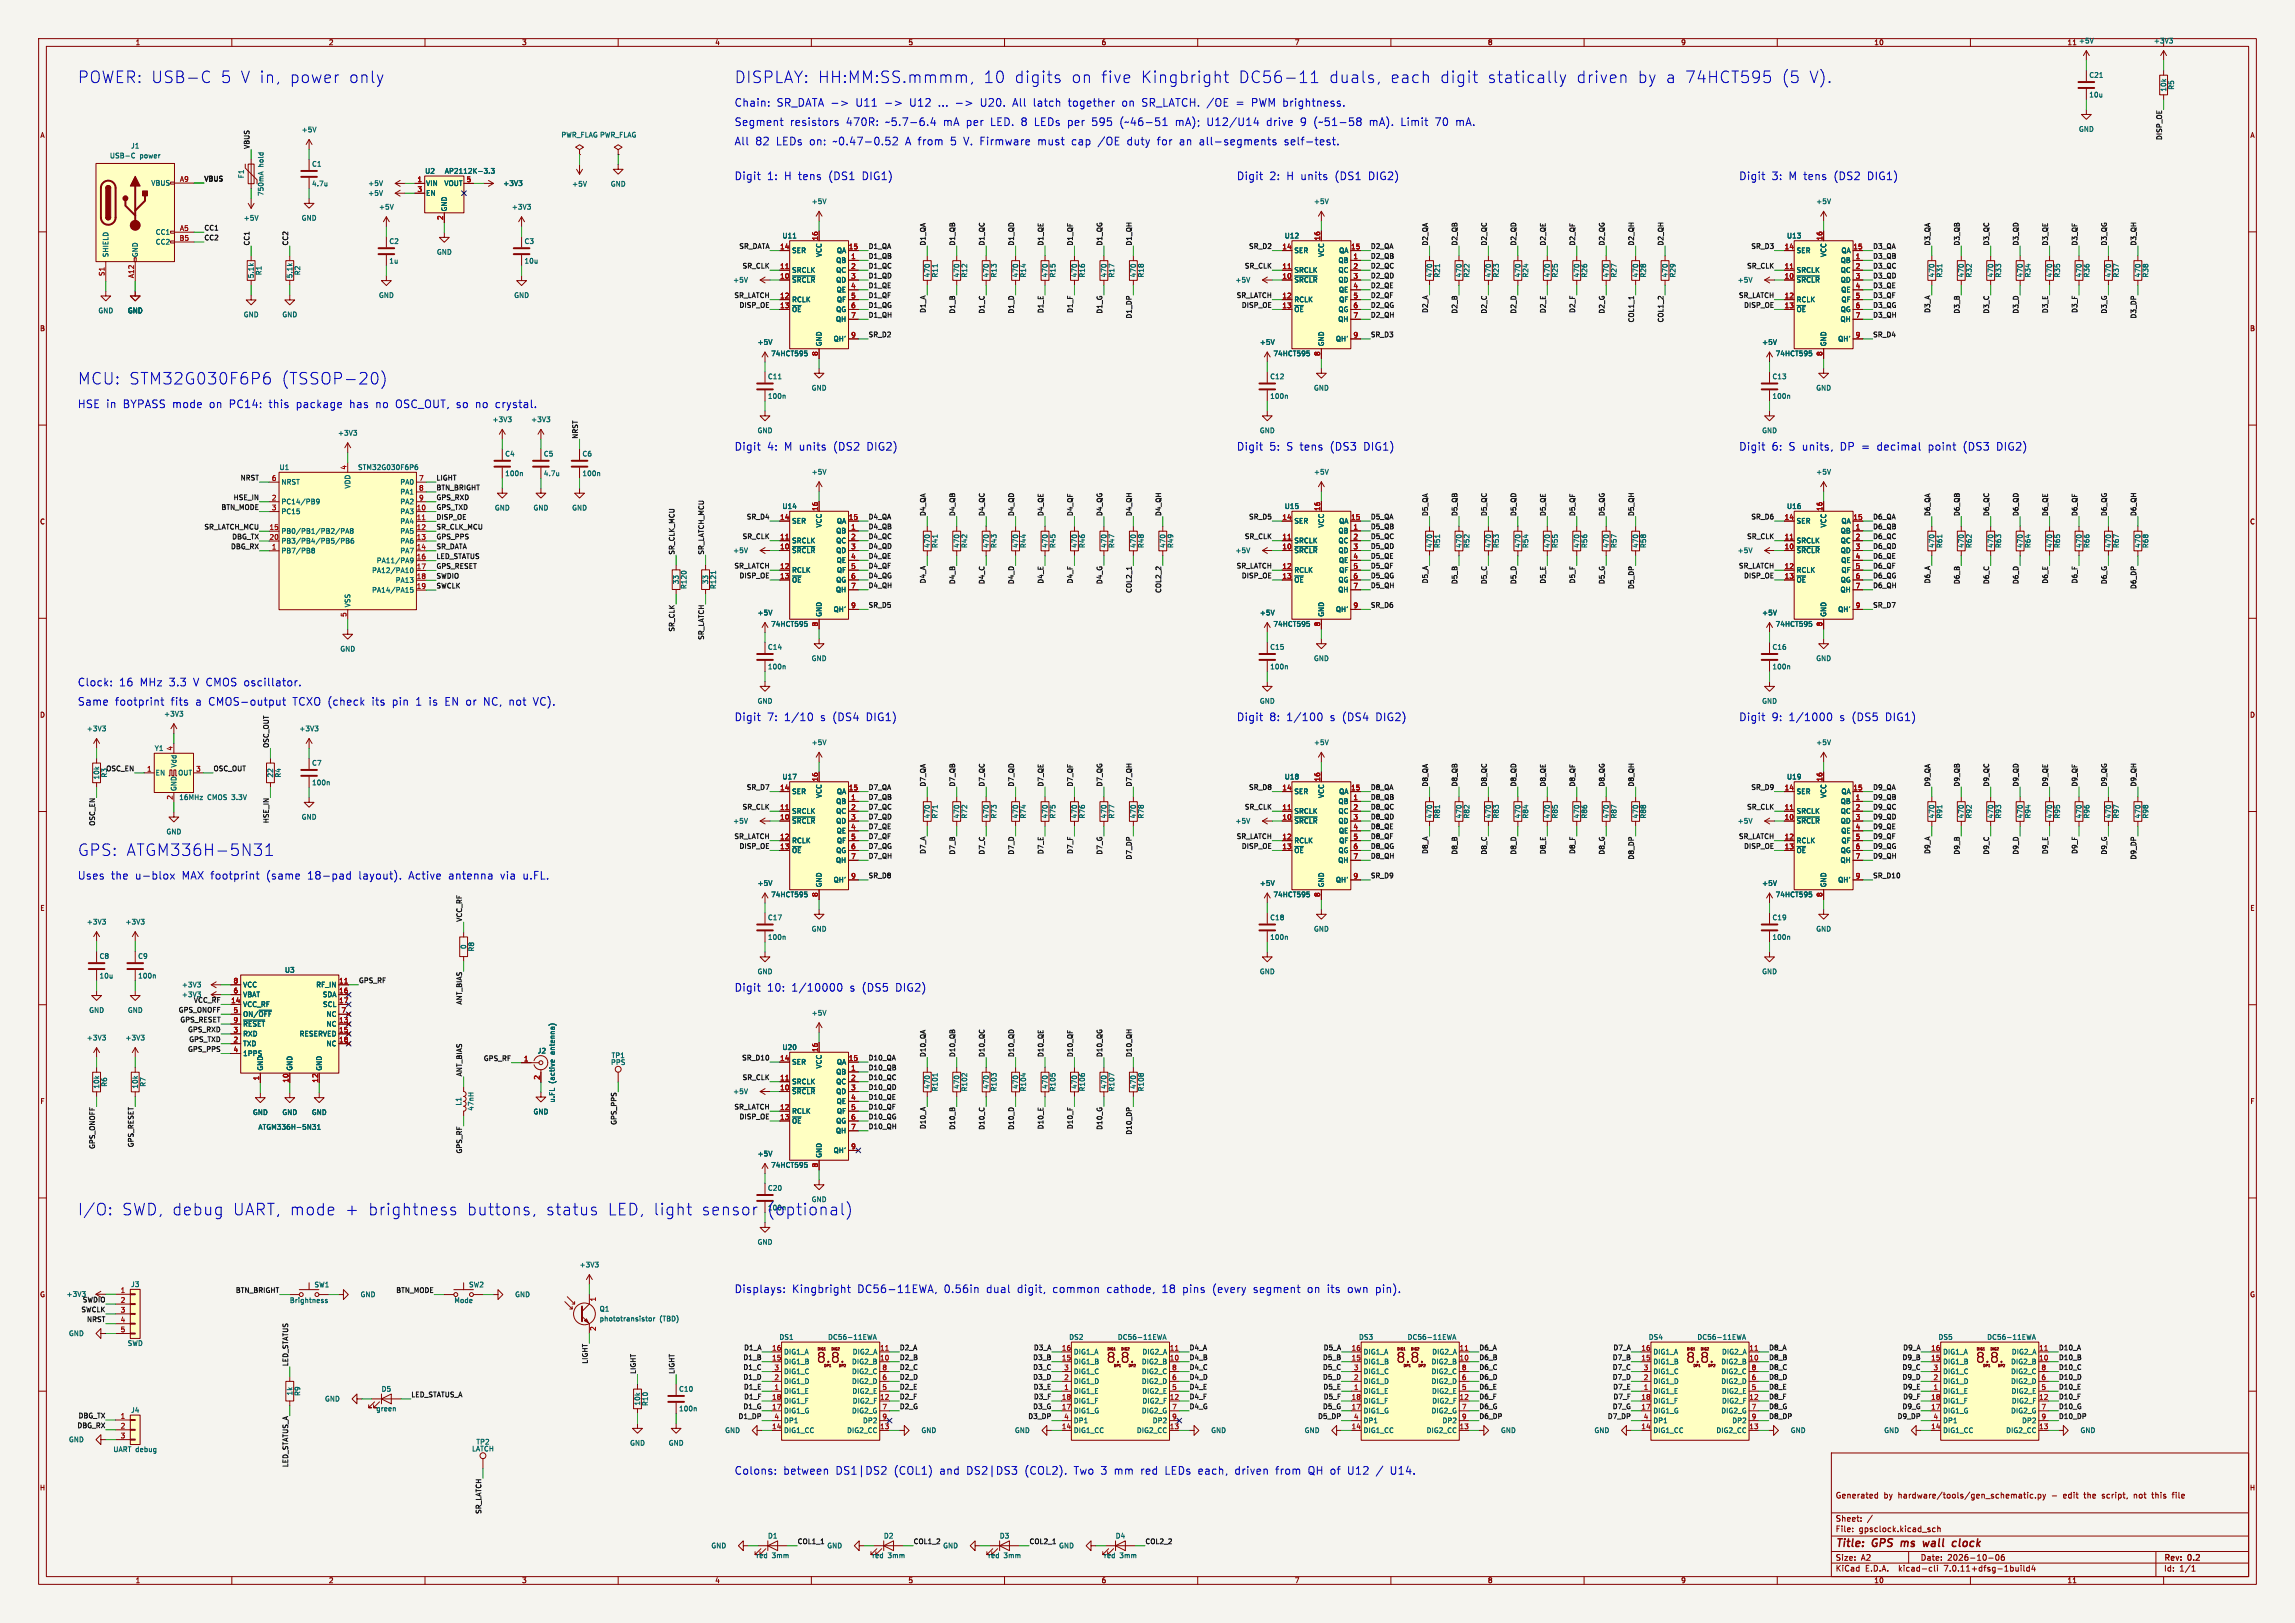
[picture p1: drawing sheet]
<svg xmlns="http://www.w3.org/2000/svg" width="594mm" height="420mm" viewBox="0 0 594 420" stroke-linecap="round" stroke-linejoin="round" font-family="sans-serif">
<defs><g id="words">
<g font-size="4.2" fill="#0000c2">
<text x="20" y="21.8">POWER: USB-C</text>
<text x="56.7" y="21.8">5 V in,</text>
<text x="74.1" y="21.8">power</text>
<text x="89.3" y="21.8">only</text>
<text x="190" y="21.8">DISPLAY: HH:MM:SS.mmmm,</text>
<text x="254.1" y="21.8">10</text>
<text x="262" y="21.8">digits</text>
<text x="276.6" y="21.8">on five</text>
<text x="294.3" y="21.8">Kingbright</text>
<text x="319.4" y="21.8">DC56-11</text>
<text x="342.7" y="21.8">duals,</text>
<text x="358.4" y="21.8">each</text>
<text x="371.1" y="21.8">digit</text>
<text x="383.3" y="21.8">statically</text>
<text x="406.1" y="21.8">driven</text>
<text x="421.9" y="21.8">by a 74HCT595</text>
<text x="458.7" y="21.8">(5</text>
<text x="465.7" y="21.8">V).</text>
<text x="20" y="99.8">MCU: STM32G030F6P6</text>
<text x="72.4" y="99.8">(TSSOP-20)</text>
<text x="20" y="221.7">GPS: ATGM336H-5N31</text>
<text x="20" y="314.7">I/O:</text>
<text x="31.3" y="314.7">SWD, debug</text>
<text x="59.7" y="314.7">UART, mode</text>
<text x="88.4" y="314.7">+</text>
<text x="94.3" y="314.7">brightness</text>
<text x="119.7" y="314.7">buttons,</text>
<text x="140" y="314.7">status</text>
<text x="155.9" y="314.7">LED, light</text>
<text x="179.9" y="314.7">sensor</text>
</g>
<text font-size="4.2" fill="#009600" x="196.7" y="314.7">(optional)</text>
<g font-size="3.5" fill="#840000">
<text x="211.1" y="353.1">8.8.</text>
<text x="286.1" y="353.1">8.8.</text>
<text x="361.1" y="353.1">8.8.</text>
<text x="436.1" y="353.1">8.8.</text>
<text x="511.1" y="353.1">8.8.</text>
</g>
<g font-size="2.8" fill="#0000c2">
<text x="190" y="27.7">Chain:</text>
<text x="200.9" y="27.7">SR_DATA -&gt;</text>
<text x="221.4" y="27.7">U11</text>
<text x="235.4" y="27.7">U12</text>
<text x="242.9" y="27.7">...</text>
<text x="253.9" y="27.7">U20.</text>
<text x="262.3" y="27.7">All</text>
<text x="267.7" y="27.7">latch</text>
<text x="276.8" y="27.7">together</text>
<text x="290.8" y="27.7">on</text>
<text x="296" y="27.7">SR_LATCH. /OE</text>
<text x="320.5" y="27.7">=</text>
<text x="324.5" y="27.7">PWM brightness.</text>
<text x="190" y="32.8">Segment</text>
<text x="204.3" y="32.8">resistors</text>
<text x="218.9" y="32.8">470R:</text>
<text x="229.1" y="32.8">~5.7-6.4</text>
<text x="244.1" y="32.8">mA per</text>
<text x="256.4" y="32.8">LED. 8 LEDs per</text>
<text x="282.9" y="32.8">595</text>
<text x="290.2" y="32.8">(~46-51</text>
<text x="304.6" y="32.8">mA);</text>
<text x="312.8" y="32.8">U12/U14</text>
<text x="328.3" y="32.8">drive</text>
<text x="337.1" y="32.8">9 (~51-58</text>
<text x="355.1" y="32.8">mA).</text>
<text x="363.3" y="32.8">Limit</text>
<text x="372.2" y="32.8">70</text>
<text x="377.6" y="32.8">mA.</text>
<text x="190" y="37.7">All</text>
<text x="195.4" y="37.7">82</text>
<text x="200.8" y="37.7">LEDs on:</text>
<text x="215.6" y="37.7">~0.47-0.52</text>
<text x="234.4" y="37.7">A from</text>
<text x="246.1" y="37.7">5 V. Firmware</text>
<text x="268.9" y="37.7">must</text>
<text x="277.7" y="37.7">cap</text>
<text x="284.6" y="37.7">/OE</text>
<text x="292.2" y="37.7">duty</text>
<text x="300" y="37.7">for</text>
<text x="305.8" y="37.7">an</text>
<text x="311" y="37.7">all-segments</text>
<text x="333.1" y="37.7">self-test.</text>
<text x="190" y="46.8">Digit</text>
<text x="198.4" y="46.8">1:</text>
<text x="202.9" y="46.8">H tens</text>
<text x="214.4" y="46.8">(DS1</text>
<text x="223.1" y="46.8">DIG1)</text>
<text x="320" y="46.8">Digit</text>
<text x="328.4" y="46.8">2:</text>
<text x="332.9" y="46.8">H units</text>
<text x="345.5" y="46.8">(DS1</text>
<text x="354.2" y="46.8">DIG2)</text>
<text x="450" y="46.8">Digit</text>
<text x="458.4" y="46.8">3:</text>
<text x="462.9" y="46.8">M tens</text>
<text x="474.6" y="46.8">(DS2</text>
<text x="483.3" y="46.8">DIG1)</text>
<text x="20" y="105.8">HSE in</text>
<text x="31.7" y="105.8">BYPASS mode</text>
<text x="54.1" y="105.8">on</text>
<text x="59.3" y="105.8">PC14:</text>
<text x="69.7" y="105.8">this</text>
<text x="76.8" y="105.8">package</text>
<text x="90.6" y="105.8">has</text>
<text x="97.5" y="105.8">no</text>
<text x="102.7" y="105.8">OSC_OUT, so</text>
<text x="123.4" y="105.8">no</text>
<text x="128.6" y="105.8">crystal.</text>
<text x="190" y="116.8">Digit</text>
<text x="198.4" y="116.8">4:</text>
<text x="202.9" y="116.8">M units</text>
<text x="215.7" y="116.8">(DS2</text>
<text x="224.4" y="116.8">DIG2)</text>
<text x="320" y="116.8">Digit</text>
<text x="328.4" y="116.8">5:</text>
<text x="332.9" y="116.8">S tens</text>
<text x="344.2" y="116.8">(DS3</text>
<text x="353" y="116.8">DIG1)</text>
<text x="450" y="116.8">Digit</text>
<text x="458.4" y="116.8">6:</text>
<text x="462.9" y="116.8">S units,</text>
<text x="476.2" y="116.8">DP =</text>
<text x="485.9" y="116.8">decimal</text>
<text x="499.2" y="116.8">point</text>
<text x="508.3" y="116.8">(DS3</text>
<text x="517" y="116.8">DIG2)</text>
<text x="20" y="177.7">Clock:</text>
<text x="30.7" y="177.7">16</text>
<text x="36.1" y="177.7">MHz 3.3</text>
<text x="50" y="177.7">V CMOS oscillator.</text>
<text x="20" y="182.7">Same</text>
<text x="29.7" y="182.7">footprint</text>
<text x="44.1" y="182.7">fits</text>
<text x="50.6" y="182.7">a CMOS-output</text>
<text x="75.8" y="182.7">TCXO (check</text>
<text x="96.4" y="182.7">its</text>
<text x="101.7" y="182.7">pin</text>
<text x="107.8" y="182.7">1 is</text>
<text x="115.5" y="182.7">EN or</text>
<text x="125.6" y="182.7">NC, not</text>
<text x="138.6" y="182.7">VC).</text>
<text x="190" y="186.7">Digit</text>
<text x="198.4" y="186.7">7:</text>
<text x="202.9" y="186.7">1/10</text>
<text x="212.3" y="186.7">s (DS4</text>
<text x="224.2" y="186.7">DIG1)</text>
<text x="320" y="186.7">Digit</text>
<text x="328.4" y="186.7">8:</text>
<text x="332.9" y="186.7">1/100</text>
<text x="344.2" y="186.7">s (DS4</text>
<text x="356.1" y="186.7">DIG2)</text>
<text x="450" y="186.7">Digit</text>
<text x="458.4" y="186.7">9:</text>
<text x="462.9" y="186.7">1/1000</text>
<text x="476.1" y="186.7">s (DS5</text>
<text x="488" y="186.7">DIG1)</text>
<text x="20" y="227.8">Uses</text>
<text x="28.6" y="227.8">the</text>
<text x="34.9" y="227.8">u-blox</text>
<text x="47" y="227.8">MAX footprint</text>
<text x="69" y="227.8">(same</text>
<text x="79.7" y="227.8">18-pad</text>
<text x="93" y="227.8">layout).</text>
<text x="106" y="227.8">Active</text>
<text x="116.3" y="227.8">antenna</text>
<text x="129.8" y="227.8">via</text>
<text x="135.7" y="227.8">u.FL.</text>
<text x="190" y="256.8">Digit</text>
<text x="198.4" y="256.8">10:</text>
<text x="204.8" y="256.8">1/10000</text>
<text x="219.9" y="256.8">s (DS5</text>
<text x="231.8" y="256.8">DIG2)</text>
<text x="190" y="334.7">Displays:</text>
<text x="204.9" y="334.7">Kingbright</text>
<text x="221.8" y="334.7">DC56-11EWA,</text>
<text x="244.3" y="334.7">0.56in</text>
<text x="255.3" y="334.7">dual</text>
<text x="263.3" y="334.7">digit,</text>
<text x="272.5" y="334.7">common</text>
<text x="286.6" y="334.7">cathode,</text>
<text x="300.9" y="334.7">18</text>
<text x="306.3" y="334.7">pins</text>
<text x="314.1" y="334.7">(every</text>
<text x="324.7" y="334.7">segment</text>
<text x="338.8" y="334.7">on</text>
<text x="344" y="334.7">its</text>
<text x="349.3" y="334.7">own</text>
<text x="356.6" y="334.7">pin).</text>
<text x="190" y="381.8">Colons:</text>
<text x="202.6" y="381.8">between</text>
<text x="216.2" y="381.8">DS1|DS2</text>
<text x="231.3" y="381.8">(COL1)</text>
<text x="243.2" y="381.8">and</text>
<text x="250.2" y="381.8">DS2|DS3</text>
<text x="265.3" y="381.8">(COL2).</text>
<text x="278.1" y="381.8">Two 3 mm</text>
<text x="295.5" y="381.8">red</text>
<text x="301.9" y="381.8">LEDs each,</text>
<text x="320.1" y="381.8">driven</text>
<text x="330.7" y="381.8">from</text>
<text x="339.1" y="381.8">QH of</text>
<text x="349.4" y="381.8">U12</text>
<text x="356.9" y="381.8">/</text>
<text x="360.6" y="381.8">U14.</text>
</g>
<g font-size="2.8" fill="#840000">
<text x="475" y="400.9">Title:</text>
<text x="484.7" y="400.9">GPS</text>
<text x="492.9" y="400.9">ms</text>
<text x="499.5" y="400.9">wall</text>
<text x="507.8" y="400.9">clock</text>
</g>
<g font-size="2.1" fill="#840000">
<text x="475" y="388">Generated</text>
<text x="487.5" y="388">by</text>
<text x="491.3" y="388">hardware/tools/gen_schematic.py</text>
<text x="531.2" y="388">-</text>
<text x="534.3" y="388">edit</text>
<text x="539.9" y="388">the</text>
<text x="544.7" y="388">script,</text>
<text x="553" y="388">not</text>
<text x="557.9" y="388">this</text>
<text x="563.3" y="388">file</text>
<text x="475" y="394">Sheet:</text>
<text x="475" y="396.7">File:</text>
<text x="481.1" y="396.7">gpsclock.kicad_sch</text>
<text x="475" y="406.9">KiCad</text>
<text x="475" y="404.1">Size:</text>
<text x="481.7" y="404.1">A2</text>
<text x="482.7" y="406.9">E.D.A.</text>
<text x="491.6" y="406.9">kicad-cli</text>
<text x="497" y="404.1">Date:</text>
<text x="503.5" y="406.9">7.0.11+dfsg-1build4</text>
<text x="504" y="404.1">2026-10-06</text>
<text x="560" y="404.3">Rev:</text>
<text x="560" y="406.9">Id:</text>
<text x="564.1" y="406.9">1/1</text>
<text x="566.4" y="404.3">0.2</text>
</g>
<g font-size="1.8" fill="#840000">
<text x="35" y="11.9">1</text>
<text x="85" y="11.9">2</text>
<text x="135" y="11.9">3</text>
<text x="185" y="11.9">4</text>
<text x="235" y="11.9">5</text>
<text x="285" y="11.9">6</text>
<text x="335" y="11.9">7</text>
<text x="385" y="11.9">8</text>
<text x="435" y="11.9">9</text>
<text x="485" y="11.9">10</text>
<text x="535" y="11.9">11</text>
<text x="10.3" y="35.9">A</text>
<text x="582.3" y="35.9">A</text>
<text x="10.3" y="85.9">B</text>
<text x="582.3" y="85.9">B</text>
<text x="10.3" y="135.9">C</text>
<text x="582.3" y="135.9">C</text>
<text x="10.3" y="185.9">D</text>
<text x="582.3" y="185.9">D</text>
<text x="10.3" y="235.9">E</text>
<text x="582.3" y="235.9">E</text>
<text x="10.3" y="285.9">F</text>
<text x="582.3" y="285.9">F</text>
<text x="10.3" y="335.9">G</text>
<text x="582.3" y="335.9">G</text>
<text x="10.2" y="385.9">H</text>
<text x="582.2" y="385.9">H</text>
<text x="35" y="409.9">1</text>
<text x="85" y="409.9">2</text>
<text x="135" y="409.9">3</text>
<text x="185" y="409.9">4</text>
<text x="235" y="409.9">5</text>
<text x="285" y="409.9">6</text>
<text x="335" y="409.9">7</text>
<text x="385" y="409.9">8</text>
<text x="435" y="409.9">9</text>
<text x="485" y="409.9">10</text>
<text x="535" y="409.9">11</text>
</g>
<g font-size="1.8" fill="#006464">
<text x="538" y="11.4">+5V</text>
<text x="557.4" y="11.4">+3V3</text>
<text x="540.6" y="20.3">C21</text>
<text x="560.9" y="23.8" transform="rotate(-90 560.9 23.8)">10k</text>
<text x="562.9" y="23.3" transform="rotate(-90 562.9 23.3)">R5</text>
<text x="540.6" y="25.4">10u</text>
<text x="78" y="34.4">+5V</text>
<text x="145.2" y="35.8">PWR_FLAGPWR_FLAG</text>
<text x="538" y="34.3">GND</text>
<text x="28.3" y="41.2">USB-C</text>
<text x="33.8" y="38.6">J1</text>
<text x="36.2" y="41.2">power</text>
<text x="63.3" y="46.3" transform="rotate(-90 63.3 46.3)">F1</text>
<text x="68.4" y="43.3" transform="rotate(-90 68.4 43.3)">hold</text>
<text x="80.6" y="43.3">C1</text>
<text x="109.9" y="45.1">U2</text>
<text x="115" y="45.1">AP2112K-3.3</text>
<text x="39" y="48.2">VBUS</text>
<text x="68.4" y="50.8" transform="rotate(-90 68.4 50.8)">750mA</text>
<text x="80.6" y="48.4">4.7u</text>
<text x="95.2" y="50.9">+5V</text>
<text x="95.2" y="48.3">+5V</text>
<text x="110.2" y="48.3">VIN</text>
<text x="110.2" y="50.9">EN</text>
<text x="114.9" y="48.3">VOUT</text>
<text x="130.1" y="48.3">+3V3</text>
<text x="148" y="48.5">+5V</text>
<text x="158" y="48.5">GND</text>
<text x="210" y="53">+5V</text>
<text x="340" y="53">+5V</text>
<text x="470" y="53">+5V</text>
<text x="63" y="57.3">+5V</text>
<text x="78" y="57.3">GND</text>
<text x="98" y="54.4">+5V</text>
<text x="115.9" y="54.8" transform="rotate(-90 115.9 54.8)">GND</text>
<text x="132.4" y="54.4">+3V3</text>
<text x="40.2" y="60.9">CC1</text>
<text x="40.2" y="63.5">CC2</text>
<text x="100.6" y="63.3">C2</text>
<text x="135.6" y="63.3">C3</text>
<text x="202.4" y="61.9">U11</text>
<text x="204.9" y="65.7">SER</text>
<text x="216.5" y="65.7">QA</text>
<text x="332.4" y="61.9">U12</text>
<text x="334.9" y="65.7">SER</text>
<text x="346.5" y="65.7">QA</text>
<text x="462.4" y="61.9">U13</text>
<text x="464.9" y="65.7">SER</text>
<text x="476.5" y="65.7">QA</text>
<text x="28.2" y="66.7" transform="rotate(-90 28.2 66.7)">SHIELD</text>
<text x="35.9" y="66.7" transform="rotate(-90 35.9 66.7)">GND</text>
<text x="67.9" y="71.3" transform="rotate(-90 67.9 71.3)">R1</text>
<text x="77.9" y="71.3" transform="rotate(-90 77.9 71.3)">R2</text>
<text x="100.6" y="68.4">1u</text>
<text x="113" y="66.1">GND</text>
<text x="135.6" y="68.4">10u</text>
<text x="204.9" y="70.8">SRCLK</text>
<text x="212.9" y="66.6" transform="rotate(-90 212.9 66.6)">VCC</text>
<text x="216.3" y="68.2">QB</text>
<text x="216.3" y="70.8">QC</text>
<text x="240.9" y="71.9" transform="rotate(-90 240.9 71.9)">470</text>
<text x="242.9" y="71.9" transform="rotate(-90 242.9 71.9)">R11</text>
<text x="248.5" y="71.9" transform="rotate(-90 248.5 71.9)">470</text>
<text x="250.5" y="71.9" transform="rotate(-90 250.5 71.9)">R12</text>
<text x="256.1" y="71.9" transform="rotate(-90 256.1 71.9)">470</text>
<text x="258.1" y="71.9" transform="rotate(-90 258.1 71.9)">R13</text>
<text x="263.7" y="71.9" transform="rotate(-90 263.7 71.9)">470</text>
<text x="265.8" y="71.9" transform="rotate(-90 265.8 71.9)">R14</text>
<text x="271.3" y="71.9" transform="rotate(-90 271.3 71.9)">470</text>
<text x="273.4" y="71.9" transform="rotate(-90 273.4 71.9)">R15</text>
<text x="279" y="71.9" transform="rotate(-90 279 71.9)">470</text>
<text x="281" y="71.9" transform="rotate(-90 281 71.9)">R16</text>
<text x="286.6" y="71.9" transform="rotate(-90 286.6 71.9)">470</text>
<text x="288.6" y="71.9" transform="rotate(-90 288.6 71.9)">R17</text>
<text x="294.2" y="71.9" transform="rotate(-90 294.2 71.9)">470</text>
<text x="296.2" y="71.9" transform="rotate(-90 296.2 71.9)">R18</text>
<text x="334.9" y="70.8">SRCLK</text>
<text x="342.9" y="66.6" transform="rotate(-90 342.9 66.6)">VCC</text>
<text x="346.3" y="68.2">QB</text>
<text x="346.3" y="70.8">QC</text>
<text x="370.9" y="71.9" transform="rotate(-90 370.9 71.9)">470</text>
<text x="372.9" y="71.9" transform="rotate(-90 372.9 71.9)">R21</text>
<text x="378.5" y="71.9" transform="rotate(-90 378.5 71.9)">470</text>
<text x="380.5" y="71.9" transform="rotate(-90 380.5 71.9)">R22</text>
<text x="386.1" y="71.9" transform="rotate(-90 386.1 71.9)">470</text>
<text x="388.1" y="71.9" transform="rotate(-90 388.1 71.9)">R23</text>
<text x="393.7" y="71.9" transform="rotate(-90 393.7 71.9)">470</text>
<text x="395.8" y="71.9" transform="rotate(-90 395.8 71.9)">R24</text>
<text x="401.3" y="71.9" transform="rotate(-90 401.3 71.9)">470</text>
<text x="403.4" y="71.9" transform="rotate(-90 403.4 71.9)">R25</text>
<text x="409" y="71.9" transform="rotate(-90 409 71.9)">470</text>
<text x="411" y="71.9" transform="rotate(-90 411 71.9)">R26</text>
<text x="416.6" y="71.9" transform="rotate(-90 416.6 71.9)">470</text>
<text x="418.6" y="71.9" transform="rotate(-90 418.6 71.9)">R27</text>
<text x="424.2" y="71.9" transform="rotate(-90 424.2 71.9)">470</text>
<text x="426.2" y="71.9" transform="rotate(-90 426.2 71.9)">R28</text>
<text x="431.8" y="71.9" transform="rotate(-90 431.8 71.9)">470</text>
<text x="433.9" y="71.9" transform="rotate(-90 433.9 71.9)">R29</text>
<text x="464.9" y="70.8">SRCLK</text>
<text x="472.9" y="66.6" transform="rotate(-90 472.9 66.6)">VCC</text>
<text x="476.3" y="68.2">QB</text>
<text x="476.3" y="70.8">QC</text>
<text x="500.9" y="71.9" transform="rotate(-90 500.9 71.9)">470</text>
<text x="502.9" y="71.9" transform="rotate(-90 502.9 71.9)">R31</text>
<text x="508.5" y="71.9" transform="rotate(-90 508.5 71.9)">470</text>
<text x="510.5" y="71.9" transform="rotate(-90 510.5 71.9)">R32</text>
<text x="516.1" y="71.9" transform="rotate(-90 516.1 71.9)">470</text>
<text x="518.1" y="71.9" transform="rotate(-90 518.1 71.9)">R33</text>
<text x="523.7" y="71.9" transform="rotate(-90 523.7 71.9)">470</text>
<text x="525.8" y="71.9" transform="rotate(-90 525.8 71.9)">R34</text>
<text x="531.3" y="71.9" transform="rotate(-90 531.3 71.9)">470</text>
<text x="533.4" y="71.9" transform="rotate(-90 533.4 71.9)">R35</text>
<text x="539" y="71.9" transform="rotate(-90 539 71.9)">470</text>
<text x="541" y="71.9" transform="rotate(-90 541 71.9)">R36</text>
<text x="546.6" y="71.9" transform="rotate(-90 546.6 71.9)">470</text>
<text x="548.6" y="71.9" transform="rotate(-90 548.6 71.9)">R37</text>
<text x="554.2" y="71.9" transform="rotate(-90 554.2 71.9)">470</text>
<text x="556.2" y="71.9" transform="rotate(-90 556.2 71.9)">R38</text>
<text x="65.9" y="72.1" transform="rotate(-90 65.9 72.1)">5.1k</text>
<text x="75.9" y="72.1" transform="rotate(-90 75.9 72.1)">5.1k</text>
<text x="98" y="77.3">GND</text>
<text x="133" y="77.3">GND</text>
<text x="189.6" y="73.3">+5V</text>
<text x="204.9" y="73.3">~{SRCLR}</text>
<text x="216.3" y="73.3">QD</text>
<text x="216.4" y="75.9">QE</text>
<text x="319.6" y="73.3">+5V</text>
<text x="334.9" y="73.3">~{SRCLR}</text>
<text x="346.3" y="73.3">QD</text>
<text x="346.4" y="75.9">QE</text>
<text x="449.6" y="73.3">+5V</text>
<text x="464.9" y="73.3">~{SRCLR}</text>
<text x="476.3" y="73.3">QD</text>
<text x="476.4" y="75.9">QE</text>
<text x="25.3" y="81.3">GND</text>
<text x="33" y="81.3">GND</text>
<text x="63" y="82.3">GND</text>
<text x="73" y="82.3">GND</text>
<text x="204.9" y="78.4">RCLK</text>
<text x="204.9" y="80.9">~{OE}</text>
<text x="216.2" y="83.5">QH</text>
<text x="216.3" y="80.9">QG</text>
<text x="216.5" y="78.4">QF</text>
<text x="334.9" y="78.4">RCLK</text>
<text x="334.9" y="80.9">~{OE}</text>
<text x="346.2" y="83.5">QH</text>
<text x="346.3" y="80.9">QG</text>
<text x="346.5" y="78.4">QF</text>
<text x="464.9" y="78.4">RCLK</text>
<text x="464.9" y="80.9">~{OE}</text>
<text x="476.2" y="83.5">QH</text>
<text x="476.3" y="80.9">QG</text>
<text x="476.5" y="78.4">QF</text>
<text x="196" y="89.4">+5V</text>
<text x="212.9" y="89.7" transform="rotate(-90 212.9 89.7)">GND</text>
<text x="215.6" y="88.6">QH'</text>
<text x="326" y="89.4">+5V</text>
<text x="342.9" y="89.7" transform="rotate(-90 342.9 89.7)">GND</text>
<text x="345.6" y="88.6">QH'</text>
<text x="456" y="89.4">+5V</text>
<text x="472.9" y="89.7" transform="rotate(-90 472.9 89.7)">GND</text>
<text x="475.6" y="88.6">QH'</text>
<text x="199.5" y="92.4">74HCT595</text>
<text x="329.5" y="92.4">74HCT595</text>
<text x="459.5" y="92.4">74HCT595</text>
<text x="198.6" y="98.3">C11</text>
<text x="210" y="101.3">GND</text>
<text x="328.6" y="98.3">C12</text>
<text x="340" y="101.3">GND</text>
<text x="458.6" y="98.3">C13</text>
<text x="470" y="101.3">GND</text>
<text x="198.6" y="103.4">100n</text>
<text x="328.6" y="103.4">100n</text>
<text x="458.6" y="103.4">100n</text>
<text x="87.4" y="112.9">+3V3</text>
<text x="127.4" y="109.4">+3V3</text>
<text x="137.4" y="109.4">+3V3</text>
<text x="196" y="112.3">GND</text>
<text x="326" y="112.3">GND</text>
<text x="456" y="112.3">GND</text>
<text x="130.6" y="118.3">C4</text>
<text x="140.6" y="118.3">C5</text>
<text x="150.6" y="118.3">C6</text>
<text x="72.2" y="121.8">U1</text>
<text x="72.7" y="125.6">NRST</text>
<text x="92.5" y="121.8">STM32G030F6P6</text>
<text x="103.5" y="125.6">PA0</text>
<text x="130.6" y="123.4">100n</text>
<text x="140.6" y="123.4">4.7u</text>
<text x="150.6" y="123.4">100n</text>
<text x="210" y="123">+5V</text>
<text x="340" y="123">+5V</text>
<text x="470" y="123">+5V</text>
<text x="72.7" y="130.7">PC14/PB9</text>
<text x="90.9" y="126.6" transform="rotate(-90 90.9 126.6)">VDD</text>
<text x="103.5" y="128.2">PA1</text>
<text x="103.5" y="130.7">PA2</text>
<text x="202.4" y="131.9">U14</text>
<text x="332.4" y="131.9">U15</text>
<text x="462.4" y="131.9">U16</text>
<text x="72.7" y="133.2">PC15</text>
<text x="103.5" y="133.2">PA3</text>
<text x="103.5" y="135.8">PA4</text>
<text x="128" y="132.3">GND</text>
<text x="138" y="132.3">GND</text>
<text x="148" y="132.3">GND</text>
<text x="204.9" y="135.7">SER</text>
<text x="212.9" y="136.6" transform="rotate(-90 212.9 136.6)">VCC</text>
<text x="216.5" y="135.7">QA</text>
<text x="334.9" y="135.7">SER</text>
<text x="342.9" y="136.6" transform="rotate(-90 342.9 136.6)">VCC</text>
<text x="346.5" y="135.7">QA</text>
<text x="464.9" y="135.7">SER</text>
<text x="472.9" y="136.6" transform="rotate(-90 472.9 136.6)">VCC</text>
<text x="476.5" y="135.7">QA</text>
<text x="72.7" y="143.4">PB7/PB8</text>
<text x="72.7" y="138.3">PB0/PB1/PB2/PA8</text>
<text x="72.7" y="140.9">PB3/PB4/PB5/PB6</text>
<text x="103.5" y="138.3">PA5</text>
<text x="103.5" y="140.9">PA6</text>
<text x="103.5" y="143.4">PA7</text>
<text x="189.6" y="143.3">+5V</text>
<text x="204.9" y="143.3">~{SRCLR}</text>
<text x="204.9" y="140.8">SRCLK</text>
<text x="216.3" y="138.2">QB</text>
<text x="216.3" y="140.8">QC</text>
<text x="216.3" y="143.3">QD</text>
<text x="240.9" y="141.9" transform="rotate(-90 240.9 141.9)">470</text>
<text x="242.9" y="141.9" transform="rotate(-90 242.9 141.9)">R41</text>
<text x="248.5" y="141.9" transform="rotate(-90 248.5 141.9)">470</text>
<text x="250.5" y="141.9" transform="rotate(-90 250.5 141.9)">R42</text>
<text x="256.1" y="141.9" transform="rotate(-90 256.1 141.9)">470</text>
<text x="258.1" y="141.9" transform="rotate(-90 258.1 141.9)">R43</text>
<text x="263.7" y="141.9" transform="rotate(-90 263.7 141.9)">470</text>
<text x="265.8" y="141.9" transform="rotate(-90 265.8 141.9)">R44</text>
<text x="271.3" y="141.9" transform="rotate(-90 271.3 141.9)">470</text>
<text x="273.4" y="141.9" transform="rotate(-90 273.4 141.9)">R45</text>
<text x="279" y="141.9" transform="rotate(-90 279 141.9)">470</text>
<text x="281" y="141.9" transform="rotate(-90 281 141.9)">R46</text>
<text x="286.6" y="141.9" transform="rotate(-90 286.6 141.9)">470</text>
<text x="288.6" y="141.9" transform="rotate(-90 288.6 141.9)">R47</text>
<text x="294.2" y="141.9" transform="rotate(-90 294.2 141.9)">470</text>
<text x="296.2" y="141.9" transform="rotate(-90 296.2 141.9)">R48</text>
<text x="301.8" y="141.9" transform="rotate(-90 301.8 141.9)">470</text>
<text x="303.9" y="141.9" transform="rotate(-90 303.9 141.9)">R49</text>
<text x="319.6" y="143.3">+5V</text>
<text x="334.9" y="143.3">~{SRCLR}</text>
<text x="334.9" y="140.8">SRCLK</text>
<text x="346.3" y="138.2">QB</text>
<text x="346.3" y="140.8">QC</text>
<text x="346.3" y="143.3">QD</text>
<text x="370.9" y="141.9" transform="rotate(-90 370.9 141.9)">470</text>
<text x="372.9" y="141.9" transform="rotate(-90 372.9 141.9)">R51</text>
<text x="378.5" y="141.9" transform="rotate(-90 378.5 141.9)">470</text>
<text x="380.5" y="141.9" transform="rotate(-90 380.5 141.9)">R52</text>
<text x="386.1" y="141.9" transform="rotate(-90 386.1 141.9)">470</text>
<text x="388.1" y="141.9" transform="rotate(-90 388.1 141.9)">R53</text>
<text x="393.7" y="141.9" transform="rotate(-90 393.7 141.9)">470</text>
<text x="395.8" y="141.9" transform="rotate(-90 395.8 141.9)">R54</text>
<text x="401.3" y="141.9" transform="rotate(-90 401.3 141.9)">470</text>
<text x="403.4" y="141.9" transform="rotate(-90 403.4 141.9)">R55</text>
<text x="409" y="141.9" transform="rotate(-90 409 141.9)">470</text>
<text x="411" y="141.9" transform="rotate(-90 411 141.9)">R56</text>
<text x="416.6" y="141.9" transform="rotate(-90 416.6 141.9)">470</text>
<text x="418.6" y="141.9" transform="rotate(-90 418.6 141.9)">R57</text>
<text x="424.2" y="141.9" transform="rotate(-90 424.2 141.9)">470</text>
<text x="426.2" y="141.9" transform="rotate(-90 426.2 141.9)">R58</text>
<text x="449.6" y="143.3">+5V</text>
<text x="464.9" y="143.3">~{SRCLR}</text>
<text x="464.9" y="140.8">SRCLK</text>
<text x="476.3" y="138.2">QB</text>
<text x="476.3" y="140.8">QC</text>
<text x="476.3" y="143.3">QD</text>
<text x="500.9" y="141.9" transform="rotate(-90 500.9 141.9)">470</text>
<text x="502.9" y="141.9" transform="rotate(-90 502.9 141.9)">R61</text>
<text x="508.5" y="141.9" transform="rotate(-90 508.5 141.9)">470</text>
<text x="510.5" y="141.9" transform="rotate(-90 510.5 141.9)">R62</text>
<text x="516.1" y="141.9" transform="rotate(-90 516.1 141.9)">470</text>
<text x="518.1" y="141.9" transform="rotate(-90 518.1 141.9)">R63</text>
<text x="523.7" y="141.9" transform="rotate(-90 523.7 141.9)">470</text>
<text x="525.8" y="141.9" transform="rotate(-90 525.8 141.9)">R64</text>
<text x="531.3" y="141.9" transform="rotate(-90 531.3 141.9)">470</text>
<text x="533.4" y="141.9" transform="rotate(-90 533.4 141.9)">R65</text>
<text x="539" y="141.9" transform="rotate(-90 539 141.9)">470</text>
<text x="541" y="141.9" transform="rotate(-90 541 141.9)">R66</text>
<text x="546.6" y="141.9" transform="rotate(-90 546.6 141.9)">470</text>
<text x="548.6" y="141.9" transform="rotate(-90 548.6 141.9)">R67</text>
<text x="554.2" y="141.9" transform="rotate(-90 554.2 141.9)">470</text>
<text x="556.2" y="141.9" transform="rotate(-90 556.2 141.9)">R68</text>
<text x="96.2" y="148.5">PA12/PA10</text>
<text x="97.4" y="145.9">PA11/PA9</text>
<text x="204.9" y="148.4">RCLK</text>
<text x="216.4" y="145.9">QE</text>
<text x="216.5" y="148.4">QF</text>
<text x="334.9" y="148.4">RCLK</text>
<text x="346.4" y="145.9">QE</text>
<text x="346.5" y="148.4">QF</text>
<text x="464.9" y="148.4">RCLK</text>
<text x="476.4" y="145.9">QE</text>
<text x="476.5" y="148.4">QF</text>
<text x="96.2" y="153.6">PA14/PA15</text>
<text x="102.3" y="151">PA13</text>
<text x="175.9" y="151.3" transform="rotate(-90 175.9 151.3)">33</text>
<text x="177.9" y="152.5" transform="rotate(-90 177.9 152.5)">R120</text>
<text x="183.5" y="151.3" transform="rotate(-90 183.5 151.3)">33</text>
<text x="185.5" y="152.5" transform="rotate(-90 185.5 152.5)">R121</text>
<text x="204.9" y="150.9">~{OE}</text>
<text x="216.2" y="153.5">QH</text>
<text x="216.3" y="150.9">QG</text>
<text x="334.9" y="150.9">~{OE}</text>
<text x="346.2" y="153.5">QH</text>
<text x="346.3" y="150.9">QG</text>
<text x="464.9" y="150.9">~{OE}</text>
<text x="476.2" y="153.5">QH</text>
<text x="476.3" y="150.9">QG</text>
<text x="90.9" y="157.3" transform="rotate(-90 90.9 157.3)">VSS</text>
<text x="196" y="159.4">+5V</text>
<text x="212.9" y="159.7" transform="rotate(-90 212.9 159.7)">GND</text>
<text x="215.6" y="158.6">QH'</text>
<text x="326" y="159.4">+5V</text>
<text x="342.9" y="159.7" transform="rotate(-90 342.9 159.7)">GND</text>
<text x="345.6" y="158.6">QH'</text>
<text x="456" y="159.4">+5V</text>
<text x="472.9" y="159.7" transform="rotate(-90 472.9 159.7)">GND</text>
<text x="475.6" y="158.6">QH'</text>
<text x="199.5" y="162.4">74HCT595</text>
<text x="329.5" y="162.4">74HCT595</text>
<text x="459.5" y="162.4">74HCT595</text>
<text x="88" y="168.8">GND</text>
<text x="198.6" y="173.4">100n</text>
<text x="198.6" y="168.3">C14</text>
<text x="210" y="171.3">GND</text>
<text x="328.6" y="168.3">C15</text>
<text x="328.6" y="173.4">100n</text>
<text x="340" y="171.3">GND</text>
<text x="458.6" y="168.3">C16</text>
<text x="458.6" y="173.4">100n</text>
<text x="470" y="171.3">GND</text>
<text x="42.4" y="185.6">+3V3</text>
<text x="196" y="182.3">GND</text>
<text x="326" y="182.3">GND</text>
<text x="456" y="182.3">GND</text>
<text x="22.4" y="189.4">+3V3</text>
<text x="77.4" y="189.4">+3V3</text>
<text x="39.9" y="194.5">Y1</text>
<text x="210" y="193">+5V</text>
<text x="340" y="193">+5V</text>
<text x="470" y="193">+5V</text>
<text x="25.9" y="201.8" transform="rotate(-90 25.9 201.8)">10k</text>
<text x="40.2" y="200.9">EN</text>
<text x="45.9" y="198.8" transform="rotate(-90 45.9 198.8)">Vdd</text>
<text x="46" y="200.9">OUT</text>
<text x="70.9" y="201.3" transform="rotate(-90 70.9 201.3)">22</text>
<text x="72.9" y="201.3" transform="rotate(-90 72.9 201.3)">R4</text>
<text x="80.6" y="198.3">C7</text>
<text x="80.6" y="203.4">100n</text>
<text x="202.4" y="201.9">U17</text>
<text x="332.4" y="201.9">U18</text>
<text x="462.4" y="201.9">U19</text>
<text x="45.9" y="204.8" transform="rotate(-90 45.9 204.8)">GND</text>
<text x="46.3" y="207.2">16MHz</text>
<text x="53.7" y="207.2">CMOS 3.3V</text>
<text x="204.9" y="205.7">SER</text>
<text x="212.9" y="206.6" transform="rotate(-90 212.9 206.6)">VCC</text>
<text x="216.3" y="208.2">QB</text>
<text x="216.5" y="205.7">QA</text>
<text x="334.9" y="205.7">SER</text>
<text x="342.9" y="206.6" transform="rotate(-90 342.9 206.6)">VCC</text>
<text x="346.3" y="208.2">QB</text>
<text x="346.5" y="205.7">QA</text>
<text x="464.9" y="205.7">SER</text>
<text x="472.9" y="206.6" transform="rotate(-90 472.9 206.6)">VCC</text>
<text x="476.3" y="208.2">QB</text>
<text x="476.5" y="205.7">QA</text>
<text x="78" y="212.3">GND</text>
<text x="189.6" y="213.3">+5V</text>
<text x="204.9" y="213.3">~{SRCLR}</text>
<text x="204.9" y="210.8">SRCLK</text>
<text x="216.3" y="210.8">QC</text>
<text x="216.3" y="213.3">QD</text>
<text x="216.4" y="215.9">QE</text>
<text x="240.9" y="211.9" transform="rotate(-90 240.9 211.9)">470</text>
<text x="242.9" y="211.9" transform="rotate(-90 242.9 211.9)">R71</text>
<text x="248.5" y="211.9" transform="rotate(-90 248.5 211.9)">470</text>
<text x="250.5" y="211.9" transform="rotate(-90 250.5 211.9)">R72</text>
<text x="256.1" y="211.9" transform="rotate(-90 256.1 211.9)">470</text>
<text x="258.1" y="211.9" transform="rotate(-90 258.1 211.9)">R73</text>
<text x="263.7" y="211.9" transform="rotate(-90 263.7 211.9)">470</text>
<text x="265.8" y="211.9" transform="rotate(-90 265.8 211.9)">R74</text>
<text x="271.3" y="211.9" transform="rotate(-90 271.3 211.9)">470</text>
<text x="273.4" y="211.9" transform="rotate(-90 273.4 211.9)">R75</text>
<text x="279" y="211.9" transform="rotate(-90 279 211.9)">470</text>
<text x="281" y="211.9" transform="rotate(-90 281 211.9)">R76</text>
<text x="286.6" y="211.9" transform="rotate(-90 286.6 211.9)">470</text>
<text x="288.6" y="211.9" transform="rotate(-90 288.6 211.9)">R77</text>
<text x="294.2" y="211.9" transform="rotate(-90 294.2 211.9)">470</text>
<text x="296.2" y="211.9" transform="rotate(-90 296.2 211.9)">R78</text>
<text x="319.6" y="213.3">+5V</text>
<text x="334.9" y="213.3">~{SRCLR}</text>
<text x="334.9" y="210.8">SRCLK</text>
<text x="346.3" y="210.8">QC</text>
<text x="346.3" y="213.3">QD</text>
<text x="346.4" y="215.9">QE</text>
<text x="370.9" y="211.9" transform="rotate(-90 370.9 211.9)">470</text>
<text x="372.9" y="211.9" transform="rotate(-90 372.9 211.9)">R81</text>
<text x="378.5" y="211.9" transform="rotate(-90 378.5 211.9)">470</text>
<text x="380.5" y="211.9" transform="rotate(-90 380.5 211.9)">R82</text>
<text x="386.1" y="211.9" transform="rotate(-90 386.1 211.9)">470</text>
<text x="388.1" y="211.9" transform="rotate(-90 388.1 211.9)">R83</text>
<text x="393.7" y="211.9" transform="rotate(-90 393.7 211.9)">470</text>
<text x="395.8" y="211.9" transform="rotate(-90 395.8 211.9)">R84</text>
<text x="401.3" y="211.9" transform="rotate(-90 401.3 211.9)">470</text>
<text x="403.4" y="211.9" transform="rotate(-90 403.4 211.9)">R85</text>
<text x="409" y="211.9" transform="rotate(-90 409 211.9)">470</text>
<text x="411" y="211.9" transform="rotate(-90 411 211.9)">R86</text>
<text x="416.6" y="211.9" transform="rotate(-90 416.6 211.9)">470</text>
<text x="418.6" y="211.9" transform="rotate(-90 418.6 211.9)">R87</text>
<text x="424.2" y="211.9" transform="rotate(-90 424.2 211.9)">470</text>
<text x="426.2" y="211.9" transform="rotate(-90 426.2 211.9)">R88</text>
<text x="449.6" y="213.3">+5V</text>
<text x="464.9" y="213.3">~{SRCLR}</text>
<text x="464.9" y="210.8">SRCLK</text>
<text x="476.3" y="210.8">QC</text>
<text x="476.3" y="213.3">QD</text>
<text x="476.4" y="215.9">QE</text>
<text x="500.9" y="211.9" transform="rotate(-90 500.9 211.9)">470</text>
<text x="502.9" y="211.9" transform="rotate(-90 502.9 211.9)">R91</text>
<text x="508.5" y="211.9" transform="rotate(-90 508.5 211.9)">470</text>
<text x="510.5" y="211.9" transform="rotate(-90 510.5 211.9)">R92</text>
<text x="516.1" y="211.9" transform="rotate(-90 516.1 211.9)">470</text>
<text x="518.1" y="211.9" transform="rotate(-90 518.1 211.9)">R93</text>
<text x="523.7" y="211.9" transform="rotate(-90 523.7 211.9)">470</text>
<text x="525.8" y="211.9" transform="rotate(-90 525.8 211.9)">R94</text>
<text x="531.3" y="211.9" transform="rotate(-90 531.3 211.9)">470</text>
<text x="533.4" y="211.9" transform="rotate(-90 533.4 211.9)">R95</text>
<text x="539" y="211.9" transform="rotate(-90 539 211.9)">470</text>
<text x="541" y="211.9" transform="rotate(-90 541 211.9)">R96</text>
<text x="546.6" y="211.9" transform="rotate(-90 546.6 211.9)">470</text>
<text x="548.6" y="211.9" transform="rotate(-90 548.6 211.9)">R97</text>
<text x="554.2" y="211.9" transform="rotate(-90 554.2 211.9)">470</text>
<text x="556.2" y="211.9" transform="rotate(-90 556.2 211.9)">R98</text>
<text x="43" y="216.1">GND</text>
<text x="204.9" y="218.4">RCLK</text>
<text x="204.9" y="220.9">~{OE}</text>
<text x="216.3" y="220.9">QG</text>
<text x="216.5" y="218.4">QF</text>
<text x="334.9" y="218.4">RCLK</text>
<text x="334.9" y="220.9">~{OE}</text>
<text x="346.3" y="220.9">QG</text>
<text x="346.5" y="218.4">QF</text>
<text x="464.9" y="218.4">RCLK</text>
<text x="464.9" y="220.9">~{OE}</text>
<text x="476.3" y="220.9">QG</text>
<text x="476.5" y="218.4">QF</text>
<text x="216.2" y="223.5">QH</text>
<text x="346.2" y="223.5">QH</text>
<text x="476.2" y="223.5">QH</text>
<text x="196" y="229.4">+5V</text>
<text x="199.5" y="232.4">74HCT595</text>
<text x="212.9" y="229.7" transform="rotate(-90 212.9 229.7)">GND</text>
<text x="215.6" y="228.6">QH'</text>
<text x="326" y="229.4">+5V</text>
<text x="329.5" y="232.4">74HCT595</text>
<text x="342.9" y="229.7" transform="rotate(-90 342.9 229.7)">GND</text>
<text x="345.6" y="228.6">QH'</text>
<text x="456" y="229.4">+5V</text>
<text x="459.5" y="232.4">74HCT595</text>
<text x="472.9" y="229.7" transform="rotate(-90 472.9 229.7)">GND</text>
<text x="475.6" y="228.6">QH'</text>
<text x="22.4" y="239.4">+3V3</text>
<text x="32.4" y="239.4">+3V3</text>
<text x="198.6" y="238.3">C17</text>
<text x="328.6" y="238.3">C18</text>
<text x="458.6" y="238.3">C19</text>
<text x="120.9" y="245.7" transform="rotate(-90 120.9 245.7)">0</text>
<text x="198.6" y="243.4">100n</text>
<text x="210" y="241.3">GND</text>
<text x="328.6" y="243.4">100n</text>
<text x="340" y="241.3">GND</text>
<text x="458.6" y="243.4">100n</text>
<text x="470" y="241.3">GND</text>
<text x="25.6" y="248.3">C8</text>
<text x="35.6" y="248.3">C9</text>
<text x="73.6" y="251.9">U3</text>
<text x="122.9" y="246.3" transform="rotate(-90 122.9 246.3)">R8</text>
<text x="25.6" y="253.4">10u</text>
<text x="35.6" y="253.4">100n</text>
<text x="47" y="255.7">+3V3</text>
<text x="62.8" y="255.7">VCC</text>
<text x="81.7" y="255.7">RF_IN</text>
<text x="196" y="252.3">GND</text>
<text x="326" y="252.3">GND</text>
<text x="456" y="252.3">GND</text>
<text x="23" y="262.3">GND</text>
<text x="33" y="262.3">GND</text>
<text x="62.8" y="260.8">VCC_RF</text>
<text x="62.8" y="263.3">ON/~{OFF}</text>
<text x="62.8" y="258.2">VBAT</text>
<text x="83.4" y="258.2">SDA</text>
<text x="83.5" y="260.8">SCL</text>
<text x="84.4" y="263.3">NC</text>
<text x="210" y="263">+5V</text>
<text x="22.4" y="269.4">+3V3</text>
<text x="32.4" y="269.4">+3V3</text>
<text x="62.8" y="268.4">RXD</text>
<text x="62.8" y="265.9">~{RESET}</text>
<text x="77.4" y="268.4">RESERVED</text>
<text x="84.4" y="265.9">NC</text>
<text x="62.8" y="270.9">TXD</text>
<text x="62.8" y="273.5">1PPS</text>
<text x="84.4" y="270.9">NC</text>
<text x="139.1" y="272.8">J2</text>
<text x="143.8" y="272.8" transform="rotate(-90 143.8 272.8)">antenna)</text>
<text x="158" y="275.8">PPS</text>
<text x="158.2" y="274">TP1</text>
<text x="202.4" y="271.9">U20</text>
<text x="204.9" y="275.7">SER</text>
<text x="216.5" y="275.7">QA</text>
<text x="25.9" y="281.8" transform="rotate(-90 25.9 281.8)">10k</text>
<text x="27.9" y="281.3" transform="rotate(-90 27.9 281.3)">R6</text>
<text x="35.9" y="281.8" transform="rotate(-90 35.9 281.8)">10k</text>
<text x="37.9" y="281.3" transform="rotate(-90 37.9 281.3)">R7</text>
<text x="68.2" y="277.2" transform="rotate(-90 68.2 277.2)">GND</text>
<text x="75.9" y="277.2" transform="rotate(-90 75.9 277.2)">GND</text>
<text x="83.5" y="277.2" transform="rotate(-90 83.5 277.2)">GND</text>
<text x="143.8" y="280.4" transform="rotate(-90 143.8 280.4)">(active</text>
<text x="204.9" y="280.8">SRCLK</text>
<text x="212.9" y="276.6" transform="rotate(-90 212.9 276.6)">VCC</text>
<text x="216.3" y="278.2">QB</text>
<text x="216.3" y="280.8">QC</text>
<text x="240.9" y="281.9" transform="rotate(-90 240.9 281.9)">470</text>
<text x="248.5" y="281.9" transform="rotate(-90 248.5 281.9)">470</text>
<text x="256.1" y="281.9" transform="rotate(-90 256.1 281.9)">470</text>
<text x="263.7" y="281.9" transform="rotate(-90 263.7 281.9)">470</text>
<text x="271.3" y="281.9" transform="rotate(-90 271.3 281.9)">470</text>
<text x="279" y="281.9" transform="rotate(-90 279 281.9)">470</text>
<text x="286.6" y="281.9" transform="rotate(-90 286.6 281.9)">470</text>
<text x="294.2" y="281.9" transform="rotate(-90 294.2 281.9)">470</text>
<text x="119.6" y="286.2" transform="rotate(-90 119.6 286.2)">L1</text>
<text x="122.8" y="287.6" transform="rotate(-90 122.8 287.6)">47nH</text>
<text x="143.8" y="285.4" transform="rotate(-90 143.8 285.4)">u.FL</text>
<text x="189.6" y="283.3">+5V</text>
<text x="204.9" y="283.3">~{SRCLR}</text>
<text x="216.3" y="283.3">QD</text>
<text x="216.4" y="285.9">QE</text>
<text x="242.9" y="282.6" transform="rotate(-90 242.9 282.6)">R101</text>
<text x="250.5" y="282.6" transform="rotate(-90 250.5 282.6)">R102</text>
<text x="258.1" y="282.6" transform="rotate(-90 258.1 282.6)">R103</text>
<text x="265.8" y="282.6" transform="rotate(-90 265.8 282.6)">R104</text>
<text x="273.4" y="282.6" transform="rotate(-90 273.4 282.6)">R105</text>
<text x="281" y="282.6" transform="rotate(-90 281 282.6)">R106</text>
<text x="288.6" y="282.6" transform="rotate(-90 288.6 282.6)">R107</text>
<text x="296.2" y="282.6" transform="rotate(-90 296.2 282.6)">R108</text>
<text x="65.3" y="288.7">GND</text>
<text x="66.8" y="292.5">ATGM336H-5N31</text>
<text x="73" y="288.7">GND</text>
<text x="80.6" y="288.7">GND</text>
<text x="138" y="288.6">GND</text>
<text x="204.9" y="288.4">RCLK</text>
<text x="204.9" y="290.9">~{OE}</text>
<text x="216.2" y="293.5">QH</text>
<text x="216.3" y="290.9">QG</text>
<text x="216.5" y="288.4">QF</text>
<text x="196" y="299.4">+5V</text>
<text x="212.9" y="299.7" transform="rotate(-90 212.9 299.7)">GND</text>
<text x="215.6" y="298.6">QH'</text>
<text x="199.5" y="302.4">74HCT595</text>
<text x="198.6" y="308.3">C20</text>
<text x="210" y="311.3">GND</text>
<text x="196" y="322.3">GND</text>
<text x="149.9" y="328.2">+3V3</text>
<text x="33.8" y="333.2">J3</text>
<text x="81.3" y="333.3">SW1</text>
<text x="93.2" y="335.9">GND</text>
<text x="121.3" y="333.3">SW2</text>
<text x="133.2" y="335.9">GND</text>
<text x="74.9" y="337.4">Brightness</text>
<text x="117.5" y="337.4">Mode</text>
<text x="155.1" y="339.6">Q1</text>
<text x="17.7" y="345.9">GND</text>
<text x="155.1" y="342.1">phototransistor</text>
<text x="170.7" y="342.1">(TBD)</text>
<text x="201.6" y="346.9">DS1</text>
<text x="214.2" y="346.9">DC56-11EWA</text>
<text x="276.6" y="346.9">DS2</text>
<text x="289.2" y="346.9">DC56-11EWA</text>
<text x="351.6" y="346.9">DS3</text>
<text x="364.2" y="346.9">DC56-11EWA</text>
<text x="426.6" y="346.9">DS4</text>
<text x="439.2" y="346.9">DC56-11EWA</text>
<text x="501.6" y="346.9">DS5</text>
<text x="514.2" y="346.9">DC56-11EWA</text>
<text x="32.9" y="348.5">SWD</text>
<text x="202.8" y="353.2">DIG1_B</text>
<text x="202.8" y="350.7">DIG1_A</text>
<text x="220.4" y="353.2">DIG2_B</text>
<text x="220.6" y="350.7">DIG2_A</text>
<text x="277.8" y="353.2">DIG1_B</text>
<text x="277.8" y="350.7">DIG1_A</text>
<text x="295.4" y="353.2">DIG2_B</text>
<text x="295.6" y="350.7">DIG2_A</text>
<text x="352.8" y="353.2">DIG1_B</text>
<text x="352.8" y="350.7">DIG1_A</text>
<text x="370.4" y="353.2">DIG2_B</text>
<text x="370.6" y="350.7">DIG2_A</text>
<text x="427.8" y="353.2">DIG1_B</text>
<text x="427.8" y="350.7">DIG1_A</text>
<text x="445.4" y="353.2">DIG2_B</text>
<text x="445.6" y="350.7">DIG2_A</text>
<text x="502.8" y="353.2">DIG1_B</text>
<text x="502.8" y="350.7">DIG1_A</text>
<text x="520.4" y="353.2">DIG2_B</text>
<text x="520.6" y="350.7">DIG2_A</text>
<text x="202.8" y="358.3">DIG1_D</text>
<text x="202.8" y="355.8">DIG1_C</text>
<text x="220.4" y="358.3">DIG2_D</text>
<text x="220.4" y="355.8">DIG2_C</text>
<text x="277.8" y="358.3">DIG1_D</text>
<text x="277.8" y="355.8">DIG1_C</text>
<text x="295.4" y="358.3">DIG2_D</text>
<text x="295.4" y="355.8">DIG2_C</text>
<text x="352.8" y="358.3">DIG1_D</text>
<text x="352.8" y="355.8">DIG1_C</text>
<text x="370.4" y="358.3">DIG2_D</text>
<text x="370.4" y="355.8">DIG2_C</text>
<text x="427.8" y="358.3">DIG1_D</text>
<text x="427.8" y="355.8">DIG1_C</text>
<text x="445.4" y="358.3">DIG2_D</text>
<text x="445.4" y="355.8">DIG2_C</text>
<text x="502.8" y="358.3">DIG1_D</text>
<text x="502.8" y="355.8">DIG1_C</text>
<text x="520.4" y="358.3">DIG2_D</text>
<text x="520.4" y="355.8">DIG2_C</text>
<text x="33.8" y="365.8">J4</text>
<text x="75.9" y="361.2" transform="rotate(-90 75.9 361.2)">1k</text>
<text x="77.9" y="361.3" transform="rotate(-90 77.9 361.3)">R9</text>
<text x="84" y="362.9">GND</text>
<text x="97.3" y="365.4">green</text>
<text x="98.7" y="360.3">D5</text>
<text x="165.9" y="363.8" transform="rotate(-90 165.9 363.8)">10k</text>
<text x="167.9" y="363.9" transform="rotate(-90 167.9 363.9)">R10</text>
<text x="175.6" y="360.3">C10</text>
<text x="175.6" y="365.4">100n</text>
<text x="202.8" y="360.9">DIG1_E</text>
<text x="202.8" y="365.9">DIG1_G</text>
<text x="202.8" y="363.4">DIG1_F</text>
<text x="220.4" y="365.9">DIG2_G</text>
<text x="220.5" y="360.9">DIG2_E</text>
<text x="220.6" y="363.4">DIG2_F</text>
<text x="277.8" y="360.9">DIG1_E</text>
<text x="277.8" y="365.9">DIG1_G</text>
<text x="277.8" y="363.4">DIG1_F</text>
<text x="295.4" y="365.9">DIG2_G</text>
<text x="295.5" y="360.9">DIG2_E</text>
<text x="295.6" y="363.4">DIG2_F</text>
<text x="352.8" y="360.9">DIG1_E</text>
<text x="352.8" y="365.9">DIG1_G</text>
<text x="352.8" y="363.4">DIG1_F</text>
<text x="370.4" y="365.9">DIG2_G</text>
<text x="370.5" y="360.9">DIG2_E</text>
<text x="370.6" y="363.4">DIG2_F</text>
<text x="427.8" y="360.9">DIG1_E</text>
<text x="427.8" y="365.9">DIG1_G</text>
<text x="427.8" y="363.4">DIG1_F</text>
<text x="445.4" y="365.9">DIG2_G</text>
<text x="445.5" y="360.9">DIG2_E</text>
<text x="445.6" y="363.4">DIG2_F</text>
<text x="502.8" y="360.9">DIG1_E</text>
<text x="502.8" y="365.9">DIG1_G</text>
<text x="502.8" y="363.4">DIG1_F</text>
<text x="520.4" y="365.9">DIG2_G</text>
<text x="520.5" y="360.9">DIG2_E</text>
<text x="520.6" y="363.4">DIG2_F</text>
<text x="187.6" y="371">GND</text>
<text x="202.8" y="371">DIG1_CC</text>
<text x="202.8" y="368.5">DP1</text>
<text x="219.1" y="371">DIG2_CC</text>
<text x="223.2" y="368.5">DP2</text>
<text x="238.4" y="371">GND</text>
<text x="262.6" y="371">GND</text>
<text x="277.8" y="371">DIG1_CC</text>
<text x="277.8" y="368.5">DP1</text>
<text x="294.1" y="371">DIG2_CC</text>
<text x="298.2" y="368.5">DP2</text>
<text x="313.4" y="371">GND</text>
<text x="337.6" y="371">GND</text>
<text x="352.8" y="371">DIG1_CC</text>
<text x="352.8" y="368.5">DP1</text>
<text x="369.1" y="371">DIG2_CC</text>
<text x="373.2" y="368.5">DP2</text>
<text x="388.4" y="371">GND</text>
<text x="412.6" y="371">GND</text>
<text x="427.8" y="371">DIG1_CC</text>
<text x="427.8" y="368.5">DP1</text>
<text x="444.1" y="371">DIG2_CC</text>
<text x="448.2" y="368.5">DP2</text>
<text x="463.4" y="371">GND</text>
<text x="487.6" y="371">GND</text>
<text x="502.8" y="371">DIG1_CC</text>
<text x="502.8" y="368.5">DP1</text>
<text x="519.1" y="371">DIG2_CC</text>
<text x="523.2" y="368.5">DP2</text>
<text x="538.4" y="371">GND</text>
<text x="17.7" y="373.4">GND</text>
<text x="29.2" y="375.9">UART debug</text>
<text x="122.1" y="375.8">LATCH</text>
<text x="123.2" y="374">TP2</text>
<text x="163" y="374.3">GND</text>
<text x="173" y="374.3">GND</text>
<text x="184" y="400.9">GND</text>
<text x="198.7" y="398.3">D1</text>
<text x="214" y="400.9">GND</text>
<text x="228.7" y="398.3">D2</text>
<text x="244" y="400.9">GND</text>
<text x="258.7" y="398.3">D3</text>
<text x="274" y="400.9">GND</text>
<text x="288.7" y="398.3">D4</text>
<text x="195.6" y="403.4">red</text>
<text x="199.8" y="403.4">3mm</text>
<text x="225.6" y="403.4">red</text>
<text x="229.8" y="403.4">3mm</text>
<text x="255.6" y="403.4">red</text>
<text x="259.8" y="403.4">3mm</text>
<text x="285.6" y="403.4">red</text>
<text x="289.8" y="403.4">3mm</text>
</g>
<g font-size="1.8" fill="#0f0f0f">
<text x="64.7" y="38.7" transform="rotate(-90 64.7 38.7)">VBUS</text>
<text x="559.7" y="36.4" transform="rotate(-90 559.7 36.4)">DISP_OE</text>
<text x="52.8" y="47">VBUS</text>
<text x="52.8" y="59.7">CC1</text>
<text x="52.8" y="62.3">CC2</text>
<text x="64.7" y="63.6" transform="rotate(-90 64.7 63.6)">CC1</text>
<text x="74.7" y="63.6" transform="rotate(-90 74.7 63.6)">CC2</text>
<text x="191.2" y="64.5">SR_DATA</text>
<text x="224.7" y="64.5">D1_QA</text>
<text x="239.7" y="63.6" transform="rotate(-90 239.7 63.6)">D1_QA</text>
<text x="247.3" y="63.6" transform="rotate(-90 247.3 63.6)">D1_QB</text>
<text x="254.9" y="63.6" transform="rotate(-90 254.9 63.6)">D1_QC</text>
<text x="262.5" y="63.6" transform="rotate(-90 262.5 63.6)">D1_QD</text>
<text x="270.1" y="63.6" transform="rotate(-90 270.1 63.6)">D1_QE</text>
<text x="277.8" y="63.6" transform="rotate(-90 277.8 63.6)">D1_QF</text>
<text x="285.4" y="63.6" transform="rotate(-90 285.4 63.6)">D1_QG</text>
<text x="293" y="63.6" transform="rotate(-90 293 63.6)">D1_QH</text>
<text x="323.2" y="64.5">SR_D2</text>
<text x="354.7" y="64.5">D2_QA</text>
<text x="369.7" y="63.6" transform="rotate(-90 369.7 63.6)">D2_QA</text>
<text x="377.3" y="63.6" transform="rotate(-90 377.3 63.6)">D2_QB</text>
<text x="384.9" y="63.6" transform="rotate(-90 384.9 63.6)">D2_QC</text>
<text x="392.5" y="63.6" transform="rotate(-90 392.5 63.6)">D2_QD</text>
<text x="400.1" y="63.6" transform="rotate(-90 400.1 63.6)">D2_QE</text>
<text x="407.8" y="63.6" transform="rotate(-90 407.8 63.6)">D2_QF</text>
<text x="415.4" y="63.6" transform="rotate(-90 415.4 63.6)">D2_QG</text>
<text x="423" y="63.6" transform="rotate(-90 423 63.6)">D2_QH</text>
<text x="430.6" y="63.6" transform="rotate(-90 430.6 63.6)">D2_QH</text>
<text x="453.2" y="64.5">SR_D3</text>
<text x="484.7" y="64.5">D3_QA</text>
<text x="499.7" y="63.6" transform="rotate(-90 499.7 63.6)">D3_QA</text>
<text x="507.3" y="63.6" transform="rotate(-90 507.3 63.6)">D3_QB</text>
<text x="514.9" y="63.6" transform="rotate(-90 514.9 63.6)">D3_QC</text>
<text x="522.5" y="63.6" transform="rotate(-90 522.5 63.6)">D3_QD</text>
<text x="530.1" y="63.6" transform="rotate(-90 530.1 63.6)">D3_QE</text>
<text x="537.8" y="63.6" transform="rotate(-90 537.8 63.6)">D3_QF</text>
<text x="545.4" y="63.6" transform="rotate(-90 545.4 63.6)">D3_QG</text>
<text x="553" y="63.6" transform="rotate(-90 553 63.6)">D3_QH</text>
<text x="192.1" y="69.6">SR_CLK</text>
<text x="224.7" y="69.6">D1_QC</text>
<text x="224.7" y="67">D1_QB</text>
<text x="322.1" y="69.6">SR_CLK</text>
<text x="354.7" y="69.6">D2_QC</text>
<text x="354.7" y="67">D2_QB</text>
<text x="452.1" y="69.6">SR_CLK</text>
<text x="484.7" y="69.6">D3_QC</text>
<text x="484.7" y="67">D3_QB</text>
<text x="190" y="77.2">SR_LATCH</text>
<text x="224.7" y="72.1">D1_QD</text>
<text x="224.7" y="74.7">D1_QE</text>
<text x="224.7" y="77.2">D1_QF</text>
<text x="320" y="77.2">SR_LATCH</text>
<text x="354.7" y="72.1">D2_QD</text>
<text x="354.7" y="77.2">D2_QF</text>
<text x="354.7" y="74.7">D2_QE</text>
<text x="450" y="77.2">SR_LATCH</text>
<text x="484.7" y="72.1">D3_QD</text>
<text x="484.7" y="77.2">D3_QF</text>
<text x="484.7" y="74.7">D3_QE</text>
<text x="191.3" y="79.7">DISP_OE</text>
<text x="224.7" y="82.3">D1_QH</text>
<text x="224.7" y="79.7">D1_QG</text>
<text x="239.7" y="81.1" transform="rotate(-90 239.7 81.1)">D1_A</text>
<text x="247.3" y="81.3" transform="rotate(-90 247.3 81.3)">D1_B</text>
<text x="254.9" y="81.3" transform="rotate(-90 254.9 81.3)">D1_C</text>
<text x="262.5" y="81.3" transform="rotate(-90 262.5 81.3)">D1_D</text>
<text x="270.1" y="81.2" transform="rotate(-90 270.1 81.2)">D1_E</text>
<text x="277.8" y="81.1" transform="rotate(-90 277.8 81.1)">D1_F</text>
<text x="285.4" y="81.3" transform="rotate(-90 285.4 81.3)">D1_G</text>
<text x="293" y="82.5" transform="rotate(-90 293 82.5)">D1_DP</text>
<text x="321.3" y="79.7">DISP_OE</text>
<text x="354.7" y="82.3">D2_QH</text>
<text x="354.7" y="79.7">D2_QG</text>
<text x="369.7" y="81.1" transform="rotate(-90 369.7 81.1)">D2_A</text>
<text x="377.3" y="81.3" transform="rotate(-90 377.3 81.3)">D2_B</text>
<text x="384.9" y="81.3" transform="rotate(-90 384.9 81.3)">D2_C</text>
<text x="392.5" y="81.3" transform="rotate(-90 392.5 81.3)">D2_D</text>
<text x="400.1" y="81.2" transform="rotate(-90 400.1 81.2)">D2_E</text>
<text x="407.8" y="81.1" transform="rotate(-90 407.8 81.1)">D2_F</text>
<text x="415.4" y="81.3" transform="rotate(-90 415.4 81.3)">D2_G</text>
<text x="423" y="83.6" transform="rotate(-90 423 83.6)">COL1_1</text>
<text x="430.6" y="83.6" transform="rotate(-90 430.6 83.6)">COL1_2</text>
<text x="451.3" y="79.7">DISP_OE</text>
<text x="484.7" y="82.3">D3_QH</text>
<text x="484.7" y="79.7">D3_QG</text>
<text x="499.7" y="81.1" transform="rotate(-90 499.7 81.1)">D3_A</text>
<text x="507.3" y="81.3" transform="rotate(-90 507.3 81.3)">D3_B</text>
<text x="514.9" y="81.3" transform="rotate(-90 514.9 81.3)">D3_C</text>
<text x="522.5" y="81.3" transform="rotate(-90 522.5 81.3)">D3_D</text>
<text x="530.1" y="81.2" transform="rotate(-90 530.1 81.2)">D3_E</text>
<text x="537.8" y="81.1" transform="rotate(-90 537.8 81.1)">D3_F</text>
<text x="545.4" y="81.3" transform="rotate(-90 545.4 81.3)">D3_G</text>
<text x="553" y="82.5" transform="rotate(-90 553 82.5)">D3_DP</text>
<text x="224.7" y="87.4">SR_D2</text>
<text x="354.7" y="87.4">SR_D3</text>
<text x="484.7" y="87.4">SR_D4</text>
<text x="149.7" y="113.6" transform="rotate(-90 149.7 113.6)">NRST</text>
<text x="62.2" y="124.4">NRST</text>
<text x="112.9" y="124.4">LIGHT</text>
<text x="60.3" y="129.5">HSE_IN</text>
<text x="112.9" y="127">BTN_BRIGHT</text>
<text x="112.9" y="129.5">GPS_RXD</text>
<text x="52.8" y="137.1">SR_LATCH_MCU</text>
<text x="57.2" y="132">BTN_MODE</text>
<text x="112.9" y="134.6">DISP_OE</text>
<text x="112.9" y="132">GPS_TXD</text>
<text x="112.9" y="137.1">SR_CLK_MCU</text>
<text x="193.2" y="134.5">SR_D4</text>
<text x="224.7" y="137">D4_QB</text>
<text x="224.7" y="134.5">D4_QA</text>
<text x="239.7" y="133.6" transform="rotate(-90 239.7 133.6)">D4_QA</text>
<text x="247.3" y="133.6" transform="rotate(-90 247.3 133.6)">D4_QB</text>
<text x="254.9" y="133.6" transform="rotate(-90 254.9 133.6)">D4_QC</text>
<text x="262.5" y="133.6" transform="rotate(-90 262.5 133.6)">D4_QD</text>
<text x="270.1" y="133.6" transform="rotate(-90 270.1 133.6)">D4_QE</text>
<text x="277.8" y="133.6" transform="rotate(-90 277.8 133.6)">D4_QF</text>
<text x="285.4" y="133.6" transform="rotate(-90 285.4 133.6)">D4_QG</text>
<text x="293" y="133.6" transform="rotate(-90 293 133.6)">D4_QH</text>
<text x="300.6" y="133.6" transform="rotate(-90 300.6 133.6)">D4_QH</text>
<text x="323.2" y="134.5">SR_D5</text>
<text x="354.7" y="137">D5_QB</text>
<text x="354.7" y="134.5">D5_QA</text>
<text x="369.7" y="133.6" transform="rotate(-90 369.7 133.6)">D5_QA</text>
<text x="377.3" y="133.6" transform="rotate(-90 377.3 133.6)">D5_QB</text>
<text x="384.9" y="133.6" transform="rotate(-90 384.9 133.6)">D5_QC</text>
<text x="392.5" y="133.6" transform="rotate(-90 392.5 133.6)">D5_QD</text>
<text x="400.1" y="133.6" transform="rotate(-90 400.1 133.6)">D5_QE</text>
<text x="407.8" y="133.6" transform="rotate(-90 407.8 133.6)">D5_QF</text>
<text x="415.4" y="133.6" transform="rotate(-90 415.4 133.6)">D5_QG</text>
<text x="423" y="133.6" transform="rotate(-90 423 133.6)">D5_QH</text>
<text x="453.2" y="134.5">SR_D6</text>
<text x="484.7" y="134.5">D6_QA</text>
<text x="484.7" y="137">D6_QB</text>
<text x="499.7" y="133.6" transform="rotate(-90 499.7 133.6)">D6_QA</text>
<text x="507.3" y="133.6" transform="rotate(-90 507.3 133.6)">D6_QB</text>
<text x="514.9" y="133.6" transform="rotate(-90 514.9 133.6)">D6_QC</text>
<text x="522.5" y="133.6" transform="rotate(-90 522.5 133.6)">D6_QD</text>
<text x="530.1" y="133.6" transform="rotate(-90 530.1 133.6)">D6_QE</text>
<text x="537.8" y="133.6" transform="rotate(-90 537.8 133.6)">D6_QF</text>
<text x="545.4" y="133.6" transform="rotate(-90 545.4 133.6)">D6_QG</text>
<text x="553" y="133.6" transform="rotate(-90 553 133.6)">D6_QH</text>
<text x="59.7" y="142.2">DBG_RX</text>
<text x="60" y="139.7">DBG_TX</text>
<text x="112.9" y="139.7">GPS_PPS</text>
<text x="112.9" y="142.2">SR_DATA</text>
<text x="174.7" y="143.6" transform="rotate(-90 174.7 143.6)">SR_CLK_MCU</text>
<text x="182.3" y="143.6" transform="rotate(-90 182.3 143.6)">SR_LATCH_MCU</text>
<text x="192.1" y="139.6">SR_CLK</text>
<text x="224.7" y="139.6">D4_QC</text>
<text x="224.7" y="142.1">D4_QD</text>
<text x="322.1" y="139.6">SR_CLK</text>
<text x="354.7" y="139.6">D5_QC</text>
<text x="354.7" y="142.1">D5_QD</text>
<text x="452.1" y="139.6">SR_CLK</text>
<text x="484.7" y="139.6">D6_QC</text>
<text x="484.7" y="142.1">D6_QD</text>
<text x="112.9" y="149.8">SWDIO</text>
<text x="112.9" y="144.7">LED_STATUS</text>
<text x="112.9" y="147.3">GPS_RESET</text>
<text x="190" y="147.2">SR_LATCH</text>
<text x="191.3" y="149.7">DISP_OE</text>
<text x="224.7" y="147.2">D4_QF</text>
<text x="224.7" y="144.7">D4_QE</text>
<text x="224.7" y="149.7">D4_QG</text>
<text x="320" y="147.2">SR_LATCH</text>
<text x="321.3" y="149.7">DISP_OE</text>
<text x="354.7" y="144.7">D5_QE</text>
<text x="354.7" y="147.2">D5_QF</text>
<text x="354.7" y="149.7">D5_QG</text>
<text x="450" y="147.2">SR_LATCH</text>
<text x="451.3" y="149.7">DISP_OE</text>
<text x="484.7" y="147.2">D6_QF</text>
<text x="484.7" y="144.7">D6_QE</text>
<text x="484.7" y="149.7">D6_QG</text>
<text x="112.9" y="152.4">SWCLK</text>
<text x="224.7" y="152.3">D4_QH</text>
<text x="239.7" y="151.1" transform="rotate(-90 239.7 151.1)">D4_A</text>
<text x="247.3" y="151.3" transform="rotate(-90 247.3 151.3)">D4_B</text>
<text x="254.9" y="151.3" transform="rotate(-90 254.9 151.3)">D4_C</text>
<text x="262.5" y="151.3" transform="rotate(-90 262.5 151.3)">D4_D</text>
<text x="270.1" y="151.2" transform="rotate(-90 270.1 151.2)">D4_E</text>
<text x="277.8" y="151.1" transform="rotate(-90 277.8 151.1)">D4_F</text>
<text x="285.4" y="151.3" transform="rotate(-90 285.4 151.3)">D4_G</text>
<text x="293" y="153.6" transform="rotate(-90 293 153.6)">COL2_1</text>
<text x="300.6" y="153.6" transform="rotate(-90 300.6 153.6)">COL2_2</text>
<text x="354.7" y="152.3">D5_QH</text>
<text x="369.7" y="151.1" transform="rotate(-90 369.7 151.1)">D5_A</text>
<text x="377.3" y="151.3" transform="rotate(-90 377.3 151.3)">D5_B</text>
<text x="384.9" y="151.3" transform="rotate(-90 384.9 151.3)">D5_C</text>
<text x="392.5" y="151.3" transform="rotate(-90 392.5 151.3)">D5_D</text>
<text x="400.1" y="151.2" transform="rotate(-90 400.1 151.2)">D5_E</text>
<text x="407.8" y="151.1" transform="rotate(-90 407.8 151.1)">D5_F</text>
<text x="415.4" y="151.3" transform="rotate(-90 415.4 151.3)">D5_G</text>
<text x="423" y="152.5" transform="rotate(-90 423 152.5)">D5_DP</text>
<text x="484.7" y="152.3">D6_QH</text>
<text x="499.7" y="151.1" transform="rotate(-90 499.7 151.1)">D6_A</text>
<text x="507.3" y="151.3" transform="rotate(-90 507.3 151.3)">D6_B</text>
<text x="514.9" y="151.3" transform="rotate(-90 514.9 151.3)">D6_C</text>
<text x="522.5" y="151.3" transform="rotate(-90 522.5 151.3)">D6_D</text>
<text x="530.1" y="151.2" transform="rotate(-90 530.1 151.2)">D6_E</text>
<text x="537.8" y="151.1" transform="rotate(-90 537.8 151.1)">D6_F</text>
<text x="545.4" y="151.3" transform="rotate(-90 545.4 151.3)">D6_G</text>
<text x="553" y="152.5" transform="rotate(-90 553 152.5)">D6_DP</text>
<text x="224.7" y="157.4">SR_D5</text>
<text x="354.7" y="157.4">SR_D6</text>
<text x="484.7" y="157.4">SR_D7</text>
<text x="174.7" y="163.6" transform="rotate(-90 174.7 163.6)">SR_CLK</text>
<text x="182.3" y="165.7" transform="rotate(-90 182.3 165.7)">SR_LATCH</text>
<text x="69.7" y="193.7" transform="rotate(-90 69.7 193.7)">OSC_OUT</text>
<text x="27.4" y="199.7">OSC_EN</text>
<text x="27.9" y="201.3" transform="rotate(-90 27.9 201.3)">R3</text>
<text x="55.2" y="199.7">OSC_OUT</text>
<text x="239.7" y="203.7" transform="rotate(-90 239.7 203.7)">D7_QA</text>
<text x="247.3" y="203.7" transform="rotate(-90 247.3 203.7)">D7_QB</text>
<text x="254.9" y="203.7" transform="rotate(-90 254.9 203.7)">D7_QC</text>
<text x="262.5" y="203.7" transform="rotate(-90 262.5 203.7)">D7_QD</text>
<text x="270.1" y="203.7" transform="rotate(-90 270.1 203.7)">D7_QE</text>
<text x="277.8" y="203.7" transform="rotate(-90 277.8 203.7)">D7_QF</text>
<text x="285.4" y="203.7" transform="rotate(-90 285.4 203.7)">D7_QG</text>
<text x="293" y="203.7" transform="rotate(-90 293 203.7)">D7_QH</text>
<text x="369.7" y="203.7" transform="rotate(-90 369.7 203.7)">D8_QA</text>
<text x="377.3" y="203.7" transform="rotate(-90 377.3 203.7)">D8_QB</text>
<text x="384.9" y="203.7" transform="rotate(-90 384.9 203.7)">D8_QC</text>
<text x="392.5" y="203.7" transform="rotate(-90 392.5 203.7)">D8_QD</text>
<text x="400.1" y="203.7" transform="rotate(-90 400.1 203.7)">D8_QE</text>
<text x="407.8" y="203.7" transform="rotate(-90 407.8 203.7)">D8_QF</text>
<text x="415.4" y="203.7" transform="rotate(-90 415.4 203.7)">D8_QG</text>
<text x="423" y="203.7" transform="rotate(-90 423 203.7)">D8_QH</text>
<text x="499.7" y="203.7" transform="rotate(-90 499.7 203.7)">D9_QA</text>
<text x="507.3" y="203.7" transform="rotate(-90 507.3 203.7)">D9_QB</text>
<text x="514.9" y="203.7" transform="rotate(-90 514.9 203.7)">D9_QC</text>
<text x="522.5" y="203.7" transform="rotate(-90 522.5 203.7)">D9_QD</text>
<text x="530.1" y="203.7" transform="rotate(-90 530.1 203.7)">D9_QE</text>
<text x="537.8" y="203.7" transform="rotate(-90 537.8 203.7)">D9_QF</text>
<text x="545.4" y="203.7" transform="rotate(-90 545.4 203.7)">D9_QG</text>
<text x="553" y="203.7" transform="rotate(-90 553 203.7)">D9_QH</text>
<text x="192.1" y="209.6">SR_CLK</text>
<text x="193.2" y="204.5">SR_D7</text>
<text x="224.7" y="207">D7_QB</text>
<text x="224.7" y="204.5">D7_QA</text>
<text x="224.7" y="209.6">D7_QC</text>
<text x="322.1" y="209.6">SR_CLK</text>
<text x="323.2" y="204.5">SR_D8</text>
<text x="354.7" y="209.6">D8_QC</text>
<text x="354.7" y="204.5">D8_QA</text>
<text x="354.7" y="207">D8_QB</text>
<text x="452.1" y="209.6">SR_CLK</text>
<text x="453.2" y="204.5">SR_D9</text>
<text x="484.7" y="204.5">D9_QA</text>
<text x="484.7" y="209.6">D9_QC</text>
<text x="484.7" y="207">D9_QB</text>
<text x="24.7" y="213.8" transform="rotate(-90 24.7 213.8)">OSC_EN</text>
<text x="69.7" y="213.1" transform="rotate(-90 69.7 213.1)">HSE_IN</text>
<text x="224.7" y="212.1">D7_QD</text>
<text x="224.7" y="214.7">D7_QE</text>
<text x="354.7" y="214.7">D8_QE</text>
<text x="354.7" y="212.1">D8_QD</text>
<text x="484.7" y="212.1">D9_QD</text>
<text x="484.7" y="214.7">D9_QE</text>
<text x="190" y="217.2">SR_LATCH</text>
<text x="191.3" y="219.7">DISP_OE</text>
<text x="224.7" y="217.2">D7_QF</text>
<text x="224.7" y="219.7">D7_QG</text>
<text x="239.7" y="221.1" transform="rotate(-90 239.7 221.1)">D7_A</text>
<text x="247.3" y="221.3" transform="rotate(-90 247.3 221.3)">D7_B</text>
<text x="254.9" y="221.3" transform="rotate(-90 254.9 221.3)">D7_C</text>
<text x="262.5" y="221.3" transform="rotate(-90 262.5 221.3)">D7_D</text>
<text x="270.1" y="221.1" transform="rotate(-90 270.1 221.1)">D7_E</text>
<text x="277.8" y="221.1" transform="rotate(-90 277.8 221.1)">D7_F</text>
<text x="285.4" y="221.3" transform="rotate(-90 285.4 221.3)">D7_G</text>
<text x="320" y="217.2">SR_LATCH</text>
<text x="321.3" y="219.7">DISP_OE</text>
<text x="354.7" y="217.2">D8_QF</text>
<text x="354.7" y="219.7">D8_QG</text>
<text x="369.7" y="221.1" transform="rotate(-90 369.7 221.1)">D8_A</text>
<text x="377.3" y="221.3" transform="rotate(-90 377.3 221.3)">D8_B</text>
<text x="384.9" y="221.3" transform="rotate(-90 384.9 221.3)">D8_C</text>
<text x="392.5" y="221.3" transform="rotate(-90 392.5 221.3)">D8_D</text>
<text x="400.1" y="221.1" transform="rotate(-90 400.1 221.1)">D8_E</text>
<text x="407.8" y="221.1" transform="rotate(-90 407.8 221.1)">D8_F</text>
<text x="415.4" y="221.3" transform="rotate(-90 415.4 221.3)">D8_G</text>
<text x="450" y="217.2">SR_LATCH</text>
<text x="451.3" y="219.7">DISP_OE</text>
<text x="484.7" y="219.7">D9_QG</text>
<text x="484.7" y="217.2">D9_QF</text>
<text x="499.7" y="221.1" transform="rotate(-90 499.7 221.1)">D9_A</text>
<text x="507.3" y="221.3" transform="rotate(-90 507.3 221.3)">D9_B</text>
<text x="514.9" y="221.3" transform="rotate(-90 514.9 221.3)">D9_C</text>
<text x="522.5" y="221.3" transform="rotate(-90 522.5 221.3)">D9_D</text>
<text x="530.1" y="221.1" transform="rotate(-90 530.1 221.1)">D9_E</text>
<text x="537.8" y="221.1" transform="rotate(-90 537.8 221.1)">D9_F</text>
<text x="545.4" y="221.3" transform="rotate(-90 545.4 221.3)">D9_G</text>
<text x="224.7" y="227.4">SR_D8</text>
<text x="224.7" y="222.3">D7_QH</text>
<text x="293" y="222.5" transform="rotate(-90 293 222.5)">D7_DP</text>
<text x="354.7" y="227.4">SR_D9</text>
<text x="354.7" y="222.3">D8_QH</text>
<text x="423" y="222.5" transform="rotate(-90 423 222.5)">D8_DP</text>
<text x="484.7" y="227.4">SR_D10</text>
<text x="484.7" y="222.3">D9_QH</text>
<text x="553" y="222.5" transform="rotate(-90 553 222.5)">D9_DP</text>
<text x="119.7" y="238.7" transform="rotate(-90 119.7 238.7)">VCC_RF</text>
<text x="92.8" y="254.5">GPS_RF</text>
<text x="46.1" y="262.1">GPS_ONOFF</text>
<text x="47" y="258.2">+3V3</text>
<text x="50.1" y="259.6">VCC_RF</text>
<text x="119.7" y="260.1" transform="rotate(-90 119.7 260.1)">ANT_BIAS</text>
<text x="46.6" y="264.7">GPS_RESET</text>
<text x="48.6" y="267.2">GPS_RXD</text>
<text x="48.9" y="269.7">GPS_TXD</text>
<text x="48.6" y="272.3">GPS_PPS</text>
<text x="125.1" y="274.7">GPS_RF</text>
<text x="192" y="274.5">SR_D10</text>
<text x="224.7" y="274.5">D10_QA</text>
<text x="239.7" y="273.6" transform="rotate(-90 239.7 273.6)">D10_QA</text>
<text x="247.3" y="273.6" transform="rotate(-90 247.3 273.6)">D10_QB</text>
<text x="254.9" y="273.6" transform="rotate(-90 254.9 273.6)">D10_QC</text>
<text x="262.5" y="273.6" transform="rotate(-90 262.5 273.6)">D10_QD</text>
<text x="270.1" y="273.6" transform="rotate(-90 270.1 273.6)">D10_QE</text>
<text x="277.8" y="273.6" transform="rotate(-90 277.8 273.6)">D10_QF</text>
<text x="285.4" y="273.6" transform="rotate(-90 285.4 273.6)">D10_QG</text>
<text x="293" y="273.6" transform="rotate(-90 293 273.6)">D10_QH</text>
<text x="119.7" y="278.6" transform="rotate(-90 119.7 278.6)">ANT_BIAS</text>
<text x="192.1" y="279.6">SR_CLK</text>
<text x="224.7" y="279.6">D10_QC</text>
<text x="224.7" y="277">D10_QB</text>
<text x="190" y="287.2">SR_LATCH</text>
<text x="224.7" y="287.2">D10_QF</text>
<text x="224.7" y="284.7">D10_QE</text>
<text x="224.7" y="282.1">D10_QD</text>
<text x="159.7" y="291.2" transform="rotate(-90 159.7 291.2)">GPS_PPS</text>
<text x="191.3" y="289.7">DISP_OE</text>
<text x="224.7" y="292.3">D10_QH</text>
<text x="224.7" y="289.7">D10_QG</text>
<text x="239.7" y="292.3" transform="rotate(-90 239.7 292.3)">D10_A</text>
<text x="247.3" y="292.5" transform="rotate(-90 247.3 292.5)">D10_B</text>
<text x="254.9" y="292.5" transform="rotate(-90 254.9 292.5)">D10_C</text>
<text x="262.5" y="292.5" transform="rotate(-90 262.5 292.5)">D10_D</text>
<text x="270.1" y="292.4" transform="rotate(-90 270.1 292.4)">D10_E</text>
<text x="277.8" y="292.3" transform="rotate(-90 277.8 292.3)">D10_F</text>
<text x="285.4" y="292.5" transform="rotate(-90 285.4 292.5)">D10_G</text>
<text x="293" y="293.7" transform="rotate(-90 293 293.7)">D10_DP</text>
<text x="24.7" y="297.4" transform="rotate(-90 24.7 297.4)">GPS_ONOFF</text>
<text x="34.7" y="297" transform="rotate(-90 34.7 297)">GPS_RESET</text>
<text x="119.7" y="298.6" transform="rotate(-90 119.7 298.6)">GPS_RF</text>
<text x="17.1" y="335.8">+3V3</text>
<text x="60.9" y="334.7">BTN_BRIGHT</text>
<text x="102.4" y="334.7">BTN_MODE</text>
<text x="20.9" y="339.7">SWCLK</text>
<text x="21.3" y="337.1">SWDIO</text>
<text x="22.4" y="342.2">NRST</text>
<text x="74.7" y="353.7" transform="rotate(-90 74.7 353.7)">LED_STATUS</text>
<text x="152.2" y="353" transform="rotate(-90 152.2 353)">LIGHT</text>
<text x="192.3" y="352">D1_B</text>
<text x="192.5" y="349.5">D1_A</text>
<text x="232.8" y="352">D2_B</text>
<text x="232.8" y="349.5">D2_A</text>
<text x="267.3" y="352">D3_B</text>
<text x="267.5" y="349.5">D3_A</text>
<text x="307.8" y="349.5">D4_A</text>
<text x="307.8" y="352">D4_B</text>
<text x="342.3" y="352">D5_B</text>
<text x="342.5" y="349.5">D5_A</text>
<text x="382.8" y="349.5">D6_A</text>
<text x="382.8" y="352">D6_B</text>
<text x="417.3" y="352">D7_B</text>
<text x="417.5" y="349.5">D7_A</text>
<text x="457.8" y="352">D8_B</text>
<text x="457.8" y="349.5">D8_A</text>
<text x="492.3" y="352">D9_B</text>
<text x="492.5" y="349.5">D9_A</text>
<text x="532.8" y="352">D10_B</text>
<text x="532.8" y="349.5">D10_A</text>
<text x="164.7" y="355.7" transform="rotate(-90 164.7 355.7)">LIGHT</text>
<text x="174.7" y="355.7" transform="rotate(-90 174.7 355.7)">LIGHT</text>
<text x="192.3" y="354.6">D1_C</text>
<text x="192.3" y="357.1">D1_D</text>
<text x="192.4" y="359.7">D1_E</text>
<text x="232.8" y="354.6">D2_C</text>
<text x="232.8" y="357.1">D2_D</text>
<text x="232.8" y="359.7">D2_E</text>
<text x="267.3" y="357.1">D3_D</text>
<text x="267.3" y="354.6">D3_C</text>
<text x="267.4" y="359.7">D3_E</text>
<text x="307.8" y="359.7">D4_E</text>
<text x="307.8" y="357.1">D4_D</text>
<text x="307.8" y="354.6">D4_C</text>
<text x="342.3" y="357.1">D5_D</text>
<text x="342.3" y="354.6">D5_C</text>
<text x="342.4" y="359.7">D5_E</text>
<text x="382.8" y="354.6">D6_C</text>
<text x="382.8" y="357.1">D6_D</text>
<text x="382.8" y="359.7">D6_E</text>
<text x="417.3" y="357.1">D7_D</text>
<text x="417.3" y="354.6">D7_C</text>
<text x="417.4" y="359.7">D7_E</text>
<text x="457.8" y="359.7">D8_E</text>
<text x="457.8" y="357.1">D8_D</text>
<text x="457.8" y="354.6">D8_C</text>
<text x="492.3" y="354.6">D9_C</text>
<text x="492.3" y="357.1">D9_D</text>
<text x="492.4" y="359.7">D9_E</text>
<text x="532.8" y="359.7">D10_E</text>
<text x="532.8" y="357.1">D10_D</text>
<text x="532.8" y="354.6">D10_C</text>
<text x="106.4" y="361.7">LED_STATUS_A</text>
<text x="192.3" y="364.7">D1_G</text>
<text x="192.5" y="362.2">D1_F</text>
<text x="232.8" y="364.7">D2_G</text>
<text x="232.8" y="362.2">D2_F</text>
<text x="267.3" y="364.7">D3_G</text>
<text x="267.5" y="362.2">D3_F</text>
<text x="307.8" y="364.7">D4_G</text>
<text x="307.8" y="362.2">D4_F</text>
<text x="342.3" y="364.7">D5_G</text>
<text x="342.5" y="362.2">D5_F</text>
<text x="382.8" y="362.2">D6_F</text>
<text x="382.8" y="364.7">D6_G</text>
<text x="417.3" y="364.7">D7_G</text>
<text x="417.5" y="362.2">D7_F</text>
<text x="457.8" y="364.7">D8_G</text>
<text x="457.8" y="362.2">D8_F</text>
<text x="492.3" y="364.7">D9_G</text>
<text x="492.5" y="362.2">D9_F</text>
<text x="532.8" y="362.2">D10_F</text>
<text x="532.8" y="364.7">D10_G</text>
<text x="19.9" y="369.7">DBG_RX</text>
<text x="20.2" y="367.1">DBG_TX</text>
<text x="191" y="367.3">D1_DP</text>
<text x="266" y="367.3">D3_DP</text>
<text x="341" y="367.3">D5_DP</text>
<text x="382.8" y="367.3">D6_DP</text>
<text x="416" y="367.3">D7_DP</text>
<text x="457.8" y="367.3">D8_DP</text>
<text x="491" y="367.3">D9_DP</text>
<text x="532.8" y="367.3">D10_DP</text>
<text x="74.7" y="379.8" transform="rotate(-90 74.7 379.8)">LED_STATUS_A</text>
<text x="124.7" y="391.9" transform="rotate(-90 124.7 391.9)">SR_LATCH</text>
<text x="206.4" y="399.7">COL1_1</text>
<text x="236.4" y="399.7">COL1_2</text>
<text x="266.3" y="399.7">COL2_1</text>
<text x="296.3" y="399.7">COL2_2</text>
</g>
<g font-size="1.8" fill="#a90000">
<text x="46.4" y="47.1">A9</text>
<text x="107.9" y="47.2">1</text>
<text x="120.6" y="47.2">5</text>
<text x="107.9" y="49.7">3</text>
<text x="46.4" y="59.8">A5</text>
<text x="114.7" y="57.1" transform="rotate(-90 114.7 57.1)">2</text>
<text x="46.4" y="62.4">B5</text>
<text x="201.8" y="64.6">14</text>
<text x="211.7" y="62.3" transform="rotate(-90 211.7 62.3)">16</text>
<text x="219.6" y="64.6">15</text>
<text x="331.8" y="64.6">14</text>
<text x="341.7" y="62.3" transform="rotate(-90 341.7 62.3)">16</text>
<text x="349.6" y="64.6">15</text>
<text x="461.8" y="64.6">14</text>
<text x="471.7" y="62.3" transform="rotate(-90 471.7 62.3)">16</text>
<text x="479.6" y="64.6">15</text>
<text x="27.1" y="71.6" transform="rotate(-90 27.1 71.6)">S1</text>
<text x="201.8" y="69.7">11</text>
<text x="220.2" y="67.1">1</text>
<text x="220.2" y="69.7">2</text>
<text x="331.8" y="69.7">11</text>
<text x="350.2" y="67.1">1</text>
<text x="350.2" y="69.7">2</text>
<text x="461.8" y="69.7">11</text>
<text x="480.2" y="67.1">1</text>
<text x="480.2" y="69.7">2</text>
<text x="34.7" y="72.1" transform="rotate(-90 34.7 72.1)">A12</text>
<text x="201.8" y="72.2">10</text>
<text x="201.8" y="77.3">12</text>
<text x="220.2" y="72.2">3</text>
<text x="220.2" y="74.7">4</text>
<text x="220.2" y="77.3">5</text>
<text x="331.8" y="72.2">10</text>
<text x="331.8" y="77.3">12</text>
<text x="350.2" y="72.2">3</text>
<text x="350.2" y="74.7">4</text>
<text x="350.2" y="77.3">5</text>
<text x="461.8" y="72.2">10</text>
<text x="461.8" y="77.3">12</text>
<text x="480.2" y="72.2">3</text>
<text x="480.2" y="74.7">4</text>
<text x="480.2" y="77.3">5</text>
<text x="201.8" y="79.8">13</text>
<text x="220.2" y="79.8">6</text>
<text x="220.2" y="82.4">7</text>
<text x="331.8" y="79.8">13</text>
<text x="350.2" y="79.8">6</text>
<text x="350.2" y="82.4">7</text>
<text x="461.8" y="79.8">13</text>
<text x="480.2" y="79.8">6</text>
<text x="480.2" y="82.4">7</text>
<text x="220.2" y="87.4">9</text>
<text x="350.2" y="87.4">9</text>
<text x="480.2" y="87.4">9</text>
<text x="211.7" y="92.2" transform="rotate(-90 211.7 92.2)">8</text>
<text x="341.7" y="92.2" transform="rotate(-90 341.7 92.2)">8</text>
<text x="471.7" y="92.2" transform="rotate(-90 471.7 92.2)">8</text>
<text x="70.2" y="124.5">6</text>
<text x="89.7" y="121.7" transform="rotate(-90 89.7 121.7)">4</text>
<text x="108.3" y="124.5">7</text>
<text x="70.2" y="129.6">2</text>
<text x="108.3" y="127">8</text>
<text x="108.3" y="129.6">9</text>
<text x="69.6" y="137.2">15</text>
<text x="70.2" y="132.1">3</text>
<text x="107.7" y="132.1">10</text>
<text x="107.7" y="134.7">11</text>
<text x="107.7" y="137.2">12</text>
<text x="201.8" y="134.6">14</text>
<text x="211.7" y="132.3" transform="rotate(-90 211.7 132.3)">16</text>
<text x="219.6" y="134.6">15</text>
<text x="220.2" y="137.1">1</text>
<text x="331.8" y="134.6">14</text>
<text x="341.7" y="132.3" transform="rotate(-90 341.7 132.3)">16</text>
<text x="349.6" y="134.6">15</text>
<text x="350.2" y="137.1">1</text>
<text x="461.8" y="134.6">14</text>
<text x="471.7" y="132.3" transform="rotate(-90 471.7 132.3)">16</text>
<text x="479.6" y="134.6">15</text>
<text x="480.2" y="137.1">1</text>
<text x="69.6" y="139.7">20</text>
<text x="70.2" y="142.3">1</text>
<text x="107.7" y="139.7">13</text>
<text x="107.7" y="142.3">14</text>
<text x="201.8" y="142.2">10</text>
<text x="201.8" y="139.7">11</text>
<text x="220.2" y="139.7">2</text>
<text x="220.2" y="142.2">3</text>
<text x="331.8" y="142.2">10</text>
<text x="331.8" y="139.7">11</text>
<text x="350.2" y="139.7">2</text>
<text x="350.2" y="142.2">3</text>
<text x="461.8" y="142.2">10</text>
<text x="461.8" y="139.7">11</text>
<text x="480.2" y="139.7">2</text>
<text x="480.2" y="142.2">3</text>
<text x="107.7" y="144.8">16</text>
<text x="107.7" y="147.4">17</text>
<text x="107.7" y="149.9">18</text>
<text x="201.8" y="147.3">12</text>
<text x="201.8" y="149.8">13</text>
<text x="220.2" y="144.7">4</text>
<text x="220.2" y="147.3">5</text>
<text x="220.2" y="149.8">6</text>
<text x="331.8" y="147.3">12</text>
<text x="331.8" y="149.8">13</text>
<text x="350.2" y="144.7">4</text>
<text x="350.2" y="147.3">5</text>
<text x="350.2" y="149.8">6</text>
<text x="461.8" y="147.3">12</text>
<text x="461.8" y="149.8">13</text>
<text x="480.2" y="144.7">4</text>
<text x="480.2" y="147.3">5</text>
<text x="480.2" y="149.8">6</text>
<text x="107.7" y="152.4">19</text>
<text x="220.2" y="152.4">7</text>
<text x="350.2" y="152.4">7</text>
<text x="480.2" y="152.4">7</text>
<text x="89.7" y="159.8" transform="rotate(-90 89.7 159.8)">5</text>
<text x="220.2" y="157.4">9</text>
<text x="350.2" y="157.4">9</text>
<text x="480.2" y="157.4">9</text>
<text x="211.7" y="162.2" transform="rotate(-90 211.7 162.2)">8</text>
<text x="341.7" y="162.2" transform="rotate(-90 341.7 162.2)">8</text>
<text x="471.7" y="162.2" transform="rotate(-90 471.7 162.2)">8</text>
<text x="44.7" y="194.4" transform="rotate(-90 44.7 194.4)">4</text>
<text x="37.9" y="199.7">1</text>
<text x="50.6" y="199.7">3</text>
<text x="211.7" y="202.3" transform="rotate(-90 211.7 202.3)">16</text>
<text x="341.7" y="202.3" transform="rotate(-90 341.7 202.3)">16</text>
<text x="471.7" y="202.3" transform="rotate(-90 471.7 202.3)">16</text>
<text x="44.7" y="207.1" transform="rotate(-90 44.7 207.1)">2</text>
<text x="201.8" y="209.7">11</text>
<text x="201.8" y="204.6">14</text>
<text x="219.6" y="204.6">15</text>
<text x="220.2" y="207.1">1</text>
<text x="220.2" y="209.7">2</text>
<text x="331.8" y="209.7">11</text>
<text x="331.8" y="204.6">14</text>
<text x="349.6" y="204.6">15</text>
<text x="350.2" y="207.1">1</text>
<text x="350.2" y="209.7">2</text>
<text x="461.8" y="209.7">11</text>
<text x="461.8" y="204.6">14</text>
<text x="479.6" y="204.6">15</text>
<text x="480.2" y="207.1">1</text>
<text x="480.2" y="209.7">2</text>
<text x="201.8" y="212.2">10</text>
<text x="220.2" y="212.2">3</text>
<text x="220.2" y="214.7">4</text>
<text x="331.8" y="212.2">10</text>
<text x="350.2" y="212.2">3</text>
<text x="350.2" y="214.7">4</text>
<text x="461.8" y="212.2">10</text>
<text x="480.2" y="212.2">3</text>
<text x="480.2" y="214.7">4</text>
<text x="201.8" y="217.3">12</text>
<text x="201.8" y="219.8">13</text>
<text x="220.2" y="217.3">5</text>
<text x="220.2" y="219.8">6</text>
<text x="331.8" y="217.3">12</text>
<text x="331.8" y="219.8">13</text>
<text x="350.2" y="217.3">5</text>
<text x="350.2" y="219.8">6</text>
<text x="461.8" y="217.3">12</text>
<text x="461.8" y="219.8">13</text>
<text x="480.2" y="217.3">5</text>
<text x="480.2" y="219.8">6</text>
<text x="220.2" y="222.4">7</text>
<text x="220.2" y="227.4">9</text>
<text x="350.2" y="222.4">7</text>
<text x="350.2" y="227.4">9</text>
<text x="480.2" y="222.4">7</text>
<text x="480.2" y="227.4">9</text>
<text x="211.7" y="232.2" transform="rotate(-90 211.7 232.2)">8</text>
<text x="341.7" y="232.2" transform="rotate(-90 341.7 232.2)">8</text>
<text x="471.7" y="232.2" transform="rotate(-90 471.7 232.2)">8</text>
<text x="60.3" y="257.1">6</text>
<text x="60.3" y="254.6">8</text>
<text x="87.7" y="254.6">11</text>
<text x="87.7" y="257.1">16</text>
<text x="59.7" y="259.7">14</text>
<text x="60.3" y="262.2">5</text>
<text x="87.7" y="259.7">17</text>
<text x="88.3" y="262.2">7</text>
<text x="60.3" y="269.8">2</text>
<text x="60.3" y="267.3">3</text>
<text x="60.3" y="264.7">9</text>
<text x="87.7" y="264.7">13</text>
<text x="87.7" y="267.3">15</text>
<text x="87.7" y="269.8">18</text>
<text x="60.3" y="272.4">4</text>
<text x="135.5" y="274.7">1</text>
<text x="201.8" y="274.6">14</text>
<text x="211.7" y="272.3" transform="rotate(-90 211.7 272.3)">16</text>
<text x="219.6" y="274.6">15</text>
<text x="67.1" y="279.7" transform="rotate(-90 67.1 279.7)">1</text>
<text x="74.7" y="280.3" transform="rotate(-90 74.7 280.3)">10</text>
<text x="82.4" y="280.3" transform="rotate(-90 82.4 280.3)">12</text>
<text x="139.7" y="279.5" transform="rotate(-90 139.7 279.5)">2</text>
<text x="201.8" y="279.7">11</text>
<text x="220.2" y="277.1">1</text>
<text x="220.2" y="279.7">2</text>
<text x="201.8" y="282.2">10</text>
<text x="201.8" y="287.3">12</text>
<text x="220.2" y="282.2">3</text>
<text x="220.2" y="284.7">4</text>
<text x="220.2" y="287.3">5</text>
<text x="201.8" y="289.8">13</text>
<text x="220.2" y="289.8">6</text>
<text x="220.2" y="292.4">7</text>
<text x="220.2" y="297.4">9</text>
<text x="211.7" y="302.2" transform="rotate(-90 211.7 302.2)">8</text>
<text x="31.1" y="334.7">1</text>
<text x="31.1" y="337.2">2</text>
<text x="31.1" y="339.7">3</text>
<text x="154.5" y="336.9" transform="rotate(-90 154.5 336.9)">1</text>
<text x="31.1" y="342.3">4</text>
<text x="31.1" y="344.8">5</text>
<text x="154.5" y="344.5" transform="rotate(-90 154.5 344.5)">2</text>
<text x="199.7" y="352.1">15</text>
<text x="199.7" y="349.6">16</text>
<text x="227.7" y="352.1">10</text>
<text x="227.7" y="349.6">11</text>
<text x="274.7" y="352.1">15</text>
<text x="274.7" y="349.6">16</text>
<text x="302.7" y="352.1">10</text>
<text x="302.7" y="349.6">11</text>
<text x="349.7" y="352.1">15</text>
<text x="349.7" y="349.6">16</text>
<text x="377.7" y="352.1">10</text>
<text x="377.7" y="349.6">11</text>
<text x="424.7" y="352.1">15</text>
<text x="424.7" y="349.6">16</text>
<text x="452.7" y="352.1">10</text>
<text x="452.7" y="349.6">11</text>
<text x="499.7" y="352.1">15</text>
<text x="499.7" y="349.6">16</text>
<text x="527.7" y="352.1">10</text>
<text x="527.7" y="349.6">11</text>
<text x="200.3" y="359.7">1</text>
<text x="200.3" y="357.2">2</text>
<text x="200.3" y="354.7">3</text>
<text x="228.3" y="359.7">5</text>
<text x="228.3" y="357.2">6</text>
<text x="228.3" y="354.7">8</text>
<text x="275.3" y="359.7">1</text>
<text x="275.3" y="357.2">2</text>
<text x="275.3" y="354.7">3</text>
<text x="303.3" y="359.7">5</text>
<text x="303.3" y="357.2">6</text>
<text x="303.3" y="354.7">8</text>
<text x="350.3" y="359.7">1</text>
<text x="350.3" y="357.2">2</text>
<text x="350.3" y="354.7">3</text>
<text x="378.3" y="359.7">5</text>
<text x="378.3" y="357.2">6</text>
<text x="378.3" y="354.7">8</text>
<text x="425.3" y="359.7">1</text>
<text x="425.3" y="357.2">2</text>
<text x="425.3" y="354.7">3</text>
<text x="453.3" y="359.7">5</text>
<text x="453.3" y="357.2">6</text>
<text x="453.3" y="354.7">8</text>
<text x="500.3" y="359.7">1</text>
<text x="500.3" y="357.2">2</text>
<text x="500.3" y="354.7">3</text>
<text x="528.3" y="359.7">5</text>
<text x="528.3" y="357.2">6</text>
<text x="528.3" y="354.7">8</text>
<text x="199.7" y="364.8">17</text>
<text x="199.7" y="362.3">18</text>
<text x="227.7" y="362.3">12</text>
<text x="228.3" y="364.8">7</text>
<text x="274.7" y="364.8">17</text>
<text x="274.7" y="362.3">18</text>
<text x="302.7" y="362.3">12</text>
<text x="303.3" y="364.8">7</text>
<text x="349.7" y="364.8">17</text>
<text x="349.7" y="362.3">18</text>
<text x="377.7" y="362.3">12</text>
<text x="378.3" y="364.8">7</text>
<text x="424.7" y="364.8">17</text>
<text x="424.7" y="362.3">18</text>
<text x="452.7" y="362.3">12</text>
<text x="453.3" y="364.8">7</text>
<text x="499.7" y="364.8">17</text>
<text x="499.7" y="362.3">18</text>
<text x="527.7" y="362.3">12</text>
<text x="528.3" y="364.8">7</text>
<text x="31.1" y="367.2">1</text>
<text x="31.1" y="369.7">2</text>
<text x="199.7" y="369.9">14</text>
<text x="200.3" y="367.4">4</text>
<text x="227.7" y="369.9">13</text>
<text x="228.3" y="367.4">9</text>
<text x="274.7" y="369.9">14</text>
<text x="275.3" y="367.4">4</text>
<text x="302.7" y="369.9">13</text>
<text x="303.3" y="367.4">9</text>
<text x="349.7" y="369.9">14</text>
<text x="350.3" y="367.4">4</text>
<text x="377.7" y="369.9">13</text>
<text x="378.3" y="367.4">9</text>
<text x="424.7" y="369.9">14</text>
<text x="425.3" y="367.4">4</text>
<text x="452.7" y="369.9">13</text>
<text x="453.3" y="367.4">9</text>
<text x="499.7" y="369.9">14</text>
<text x="500.3" y="367.4">4</text>
<text x="527.7" y="369.9">13</text>
<text x="528.3" y="367.4">9</text>
<text x="31.1" y="372.3">3</text>
</g>
<text font-size="1.8" fill="#0000c2" x="198.6" y="313.4">100n</text>
<g font-size=".9" fill="#840000">
<text x="211.6" y="349.5">DIG1</text>
<text x="213.2" y="353.8">DP1</text>
<text x="215.1" y="349.5">DIG2</text>
<text x="217.1" y="353.8">DP2</text>
<text x="286.6" y="349.5">DIG1</text>
<text x="288.2" y="353.8">DP1</text>
<text x="290.1" y="349.5">DIG2</text>
<text x="292.1" y="353.8">DP2</text>
<text x="361.6" y="349.5">DIG1</text>
<text x="363.2" y="353.8">DP1</text>
<text x="365.1" y="349.5">DIG2</text>
<text x="367.1" y="353.8">DP2</text>
<text x="436.6" y="349.5">DIG1</text>
<text x="438.2" y="353.8">DP1</text>
<text x="440.1" y="349.5">DIG2</text>
<text x="442.1" y="353.8">DP2</text>
<text x="511.6" y="349.5">DIG1</text>
<text x="513.2" y="353.8">DP1</text>
<text x="515.1" y="349.5">DIG2</text>
<text x="517.1" y="353.8">DP2</text>
</g>
</g></defs>
<path d="M0 0h594v420h-594z" fill="#f5f4ef" stroke="#f5f4ef" stroke-width=".26"/>
<g fill="none" stroke="#840000" stroke-width=".26">
<path d="M10 10h574v400h-574zM12 12h570v396h-570zM60 10v2M110 10v2M160 10v2M210 10v2M260 10v2M310 10v2M360 10v2M410 10v2M460 10v2M510 10v2"/>
<path d="M536.6 11.6h.7M540 13.1l-.8 1.3M540 13.1v2.5M540 18.2v2.8M540 13.1l.8 1.3M559 19.5h2v5h-2zM560 13.1v2.5M560 18.2v1.3M560 13.1l-.8 1.3M560 13.1l.8 1.3M80 36.1v2.6M80 36.1l-.8 1.3"/>
<path d="M80 36.1l.8 1.3M150 38.7l1-.6-1-.6-1 .6 1 .6v1.3M150 40h.1M160 38.7l1-.6-1-.6-1 .6 1 .6v1.3M160 40h.1M540 28.3v1.3h1.3l-1.3 1.3-1.3-1.3h1.3M540 23v2.8M560 24.5v1.3M10 60h2M24.8 42.3h20.4v25.4h-20.4zM27.4 56.3l.2 .4 .4 .2 .5-.2 .1-.4M27.4 48.7l.1-.5 .5-.2 .4 .2 .2 .5"/>
<path d="M44.1 59.8h1.1v.5h-1.1zM44.1 47.1h1.1v.5h-1.1zM45.2 47.4h5M63.5 42.5v1l3 3v1M64.2 42.5h1.6v5h-1.6zM64.2 52.6l.8 1.3M65 41.2v7.6M65 51.4v2.5M65.8 52.6l-.8 1.3M80 51.4v1.2h1.3l-1.3 1.3-1.3-1.3h1.3M80 41.2v2.8M80 46v2.8"/>
<path d="M100 56.1v2.6M100 56.1l-.8 1.3M100 56.1l.8 1.3M102.3 47.5h2.5M102.3 50h2.5M102.3 50l1.3 .8M102.3 47.5l1.3 .7M103.6 49.2l-1.3 .8M103.6 46.7l-1.3 .8M107.4 47.5h2.5M107.4 50h2.5M109.9 45.6h10.2v9.5h-10.2z"/>
<path d="M115 55.1v2.5M120.1 47.5h2.5M125.2 47.5h2.5M126.4 46.7l1.3 .8M127.7 47.5l-1.3 .7M135 56.1v2.6M135 56.1l-.8 1.3M135 56.1l.8 1.3M149.2 43.8l.8 1.3M150 42.5v2.6M150.8 43.8l-.8 1.3M160 42.5v1.3h1.3l-1.3 1.3-1.3-1.3h1.3"/>
<path d="M212 54.7v2.5M212 59.8v2.5M212 54.7l-.8 1.3M212 54.7l.8 1.3M342 54.7v2.5M342 59.8v2.5M342 54.7l-.8 1.3M342 54.7l.8 1.3M472 54.7v2.5M472 59.8v2.5M472 54.7l-.8 1.3M472 54.7l.8 1.3"/>
<path d="M582 60h2M27.4 75.3v1.3h1.2l-1.2 1.3-1.3-1.3h1.3M27.4 67.7v5.1M34.7 66.7h.6v1h-.6zM35 75.3v1.3h1.3l-1.3 1.3-1.3-1.3h1.3M35 67.7v5.1M44.1 62.4h1.1v.5h-1.1zM45.2 60.1h5M45.2 62.6h5M64 67.5h2v5h-2zM65 76.3v1.3h1.3l-1.3 1.3-1.3-1.3h1.3M65 66.2v1.3"/>
<path d="M65 72.5v1.3M74 67.5h2v5h-2zM75 76.3v1.3h1.3l-1.3 1.3-1.3-1.3h1.3M75 66.2v1.3M75 72.5v1.3M100 71.4v1.2h1.3l-1.3 1.3-1.3-1.3h1.3M100 61.2v2.8M100 66v2.8M115 60.2v1.2h1.3l-1.3 1.3-1.3-1.3h1.3M135 71.4v1.2h1.3l-1.3 1.3-1.3-1.3h1.3M135 61.2v2.8M135 66v2.8"/>
<path d="M196.8 72.5h2.5M196.8 72.5l1.2 .7M198 71.7l-1.2 .8M201.8 72.5h2.6M201.8 69.9h2.6M201.8 77.5h2.6M201.8 64.8h2.6M204.4 62.3h15.2v27.9h-15.2zM219.6 67.4h2.6M219.6 72.5h2.6M219.6 69.9h2.6M219.6 77.5h2.6"/>
<path d="M219.6 64.8h2.6M219.6 75h2.6M239 67.5h2v5h-2zM240 66.2v1.3M240 72.5v1.3M246.6 67.5h2v5h-2zM247.6 66.2v1.3M247.6 72.5v1.3M254.2 67.5h2.1v5h-2.1zM255.2 66.2v1.3M255.2 72.5v1.3M261.8 67.5h2.1v5h-2.1z"/>
<path d="M262.9 66.2v1.3M262.9 72.5v1.3M269.5 67.5h2v5h-2zM270.5 66.2v1.3M270.5 72.5v1.3M277.1 67.5h2v5h-2zM278.1 66.2v1.3M278.1 72.5v1.3M284.7 67.5h2v5h-2zM285.7 66.2v1.3M285.7 72.5v1.3M292.3 67.5h2.1v5h-2.1z"/>
<path d="M293.3 66.2v1.3M293.3 72.5v1.3M326.8 72.5h2.5M326.8 72.5l1.2 .7M328 71.7l-1.2 .8M331.8 72.5h2.6M331.8 69.9h2.6M331.8 77.5h2.6M331.8 64.8h2.6M334.4 62.3h15.2v27.9h-15.2zM349.6 67.4h2.6M349.6 72.5h2.6"/>
<path d="M349.6 69.9h2.6M349.6 77.5h2.6M349.6 64.8h2.6M349.6 75h2.6M369 67.5h2v5h-2zM370 66.2v1.3M370 72.5v1.3M376.6 67.5h2v5h-2zM377.6 66.2v1.3M377.6 72.5v1.3M384.2 67.5h2.1v5h-2.1zM385.2 66.2v1.3"/>
<path d="M385.2 72.5v1.3M391.8 67.5h2.1v5h-2.1zM392.9 66.2v1.3M392.9 72.5v1.3M399.5 67.5h2v5h-2zM400.5 66.2v1.3M400.5 72.5v1.3M407.1 67.5h2v5h-2zM408.1 66.2v1.3M408.1 72.5v1.3M414.7 67.5h2v5h-2zM415.7 66.2v1.3"/>
<path d="M415.7 72.5v1.3M422.3 67.5h2.1v5h-2.1zM423.3 66.2v1.3M423.3 72.5v1.3M429.9 67.5h2.1v5h-2.1zM431 66.2v1.3M431 72.5v1.3M456.8 72.5h2.5M456.8 72.5l1.2 .7M458 71.7l-1.2 .8M461.8 72.5h2.6M461.8 69.9h2.6"/>
<path d="M461.8 77.5h2.6M461.8 64.8h2.6M464.4 62.3h15.2v27.9h-15.2zM479.6 67.4h2.6M479.6 72.5h2.6M479.6 69.9h2.6M479.6 77.5h2.6M479.6 64.8h2.6M479.6 75h2.6M499 67.5h2v5h-2zM500 66.2v1.3M500 72.5v1.3"/>
<path d="M506.6 67.5h2v5h-2zM507.6 66.2v1.3M507.6 72.5v1.3M514.2 67.5h2.1v5h-2.1zM515.2 66.2v1.3M515.2 72.5v1.3M521.8 67.5h2.1v5h-2.1zM522.9 66.2v1.3M522.9 72.5v1.3M529.5 67.5h2v5h-2zM530.5 66.2v1.3M530.5 72.5v1.3"/>
<path d="M537.1 67.5h2v5h-2zM538.1 66.2v1.3M538.1 72.5v1.3M544.7 67.5h2v5h-2zM545.7 66.2v1.3M545.7 72.5v1.3M552.3 67.5h2.1v5h-2.1zM553.3 66.2v1.3M553.3 72.5v1.3M198 91.1l-.8 1.3M198 91.1v2.5M198 96.2v2.8"/>
<path d="M198 91.1l.8 1.3M201.8 80.1h2.6M212 95.3v1.3h1.3l-1.3 1.3-1.3-1.3h1.3M212 90.2v2.6M219.6 80.1h2.6M219.6 82.6h2.6M219.6 87.7h2.6M328 91.1v2.5M328 96.2v2.8M328 91.1l-.8 1.3M328 91.1l.8 1.3M331.8 80.1h2.6"/>
<path d="M342 95.3v1.3h1.3l-1.3 1.3-1.3-1.3h1.3M342 90.2v2.6M349.6 80.1h2.6M349.6 82.6h2.6M349.6 87.7h2.6M458 91.1v2.5M458 96.2v2.8M458 91.1l-.8 1.3M458 91.1l.8 1.3M461.8 80.1h2.6M472 95.3v1.3h1.3l-1.3 1.3-1.3-1.3h1.3M472 90.2v2.6"/>
<path d="M479.6 80.1h2.6M479.6 82.6h2.6M479.6 87.7h2.6M10 110h2M90 114.6v2.5M90 119.7v2.5M90 114.6l-.8 1.3M90 114.6l.8 1.3M130 111.1v2.5M130 116.2v2.8M130 111.1l-.8 1.3M130 111.1l.8 1.3"/>
<path d="M140 111.1v2.5M140 116.2v2.8M140 111.1l-.8 1.3M140 111.1l.8 1.3M150 116.2v2.8M198 106.3v1.3h1.3l-1.3 1.3-1.3-1.3h1.3M198 101v2.8M328 106.3v1.3h1.3l-1.3 1.3-1.3-1.3h1.3M328 101v2.8M458 106.3v1.3h1.3l-1.3 1.3-1.3-1.3h1.3M458 101v2.8M582 110h2"/>
<path d="M69.7 132.4h2.5M69.7 137.5h2.5M69.7 140h2.5M69.7 129.8h2.5M69.7 124.8h2.5M72.2 122.2h35.6v35.6h-35.6zM107.8 132.4h2.5M107.8 134.9h2.5M107.8 137.5h2.5M107.8 140h2.5M107.8 129.8h2.5M107.8 124.8h2.5"/>
<path d="M107.8 127.3h2.5M130 126.3v1.3h1.3l-1.3 1.3-1.3-1.3h1.3M130 121v2.8M140 126.3v1.3h1.3l-1.3 1.3-1.3-1.3h1.3M140 121v2.8M150 126.3v1.3h1.3l-1.3 1.3-1.3-1.3h1.3M150 121v2.8M201.8 139.9h2.6M201.8 134.8h2.6M204.4 132.3h15.2v27.9h-15.2zM212 124.7v2.5M212 129.8v2.5"/>
<path d="M212 124.7l-.8 1.3M212 124.7l.8 1.3M219.6 137.4h2.6M219.6 139.9h2.6M219.6 134.8h2.6M239 137.5h2v5h-2zM240 136.2v1.3M246.6 137.5h2v5h-2zM247.6 136.2v1.3M254.2 137.5h2.1v5h-2.1zM255.2 136.2v1.3M261.8 137.5h2.1v5h-2.1z"/>
<path d="M262.9 136.2v1.3M269.5 137.5h2v5h-2zM270.5 136.2v1.3M277.1 137.5h2v5h-2zM278.1 136.2v1.3M284.7 137.5h2v5h-2zM285.7 136.2v1.3M292.3 137.5h2.1v5h-2.1zM293.3 136.2v1.3M299.9 137.5h2.1v5h-2.1zM301 136.2v1.3M331.8 139.9h2.6"/>
<path d="M331.8 134.8h2.6M334.4 132.3h15.2v27.9h-15.2zM342 124.7l-.8 1.3M342 124.7v2.5M342 129.8v2.5M342 124.7l.8 1.3M349.6 137.4h2.6M349.6 139.9h2.6M349.6 134.8h2.6M369 137.5h2v5h-2zM370 136.2v1.3M376.6 137.5h2v5h-2z"/>
<path d="M377.6 136.2v1.3M384.2 137.5h2.1v5h-2.1zM385.2 136.2v1.3M391.8 137.5h2.1v5h-2.1zM392.9 136.2v1.3M399.5 137.5h2v5h-2zM400.5 136.2v1.3M407.1 137.5h2v5h-2zM408.1 136.2v1.3M414.7 137.5h2v5h-2zM415.7 136.2v1.3M422.3 137.5h2.1v5h-2.1z"/>
<path d="M423.3 136.2v1.3M461.8 139.9h2.6M461.8 134.8h2.6M464.4 132.3h15.2v27.9h-15.2zM472 124.7v2.5M472 129.8v2.5M472 124.7l-.8 1.3M472 124.7l.8 1.3M479.6 137.4h2.6M479.6 139.9h2.6M479.6 134.8h2.6M499 137.5h2v5h-2z"/>
<path d="M500 136.2v1.3M506.6 137.5h2v5h-2zM507.6 136.2v1.3M514.2 137.5h2.1v5h-2.1zM515.2 136.2v1.3M521.8 137.5h2.1v5h-2.1zM522.9 136.2v1.3M529.5 137.5h2v5h-2zM530.5 136.2v1.3M537.1 137.5h2v5h-2zM538.1 136.2v1.3M544.7 137.5h2v5h-2z"/>
<path d="M545.7 136.2v1.3M552.3 137.5h2.1v5h-2.1zM553.3 136.2v1.3M10 160h2M69.7 142.5h2.5M90 157.8v2.5M107.8 142.5h2.5M107.8 145.1h2.5M107.8 147.6h2.5M107.8 150.2h2.5M107.8 152.7h2.5M174 147.5h2v5h-2z"/>
<path d="M175 146.2v1.3M175 152.5v1.3M181.6 147.5h2v5h-2zM182.6 146.2v1.3M182.6 152.5v1.3M196.8 142.5h2.5M196.8 142.5l1.2 .7M198 141.7l-1.2 .8M201.8 142.5h2.6M201.8 147.5h2.6M201.8 150.1h2.6M219.6 142.5h2.6"/>
<path d="M219.6 147.5h2.6M219.6 150.1h2.6M219.6 145h2.6M219.6 152.6h2.6M219.6 157.7h2.6M240 142.5v1.3M247.6 142.5v1.3M255.2 142.5v1.3M262.9 142.5v1.3M270.5 142.5v1.3M278.1 142.5v1.3M285.7 142.5v1.3"/>
<path d="M293.3 142.5v1.3M301 142.5v1.3M326.8 142.5h2.5M326.8 142.5l1.2 .7M328 141.7l-1.2 .8M331.8 142.5h2.6M331.8 147.5h2.6M331.8 150.1h2.6M349.6 142.5h2.6M349.6 147.5h2.6M349.6 150.1h2.6M349.6 145h2.6"/>
<path d="M349.6 152.6h2.6M349.6 157.7h2.6M370 142.5v1.3M377.6 142.5v1.3M385.2 142.5v1.3M392.9 142.5v1.3M400.5 142.5v1.3M408.1 142.5v1.3M415.7 142.5v1.3M423.3 142.5v1.3M456.8 142.5h2.5M456.8 142.5l1.2 .7"/>
<path d="M458 141.7l-1.2 .8M461.8 142.5h2.6M461.8 147.5h2.6M461.8 150.1h2.6M479.6 142.5h2.6M479.6 147.5h2.6M479.6 150.1h2.6M479.6 145h2.6M479.6 152.6h2.6M479.6 157.7h2.6M500 142.5v1.3M507.6 142.5v1.3"/>
<path d="M515.2 142.5v1.3M522.9 142.5v1.3M530.5 142.5v1.3M538.1 142.5v1.3M545.7 142.5v1.3M553.3 142.5v1.3M582 160h2M90 162.9v1.2h1.3l-1.3 1.3-1.3-1.3h1.3M198 176.3v1.3h1.3l-1.3 1.3-1.3-1.3h1.3M198 161.1v2.5M198 166.2v2.8M198 171v2.8"/>
<path d="M198 161.1l-.8 1.3M198 161.1l.8 1.3M212 165.3v1.3h1.3l-1.3 1.3-1.3-1.3h1.3M212 160.2v2.6M328 176.3v1.3h1.3l-1.3 1.3-1.3-1.3h1.3M328 161.1v2.5M328 166.2v2.8M328 171v2.8M328 161.1l-.8 1.3M328 161.1l.8 1.3M342 165.3v1.3h1.3l-1.3 1.3-1.3-1.3h1.3M342 160.2v2.6"/>
<path d="M458 176.3v1.3h1.3l-1.3 1.3-1.3-1.3h1.3M458 161.1v2.5M458 166.2v2.8M458 171v2.8M458 161.1l-.8 1.3M458 161.1l.8 1.3M472 165.3v1.3h1.3l-1.3 1.3-1.3-1.3h1.3M472 160.2v2.6M24 197.5h2v5h-2zM25 191.1v2.6M25 196.2v1.3M25 191.1l-.8 1.3"/>
<path d="M25 191.1l.8 1.3M39.9 194.9h10.2v10.2h-10.2zM45 187.3v2.5M45 192.4v2.5M45 187.3l-.8 1.3M45 187.3l.8 1.3M69 197.5h2v5h-2zM70 196.2v1.3M80 191.1v2.6M80 196.2v2.8M80 191.1l-.8 1.3M80 191.1l.8 1.3"/>
<path d="M212 194.7v2.5M212 199.8v2.5M212 194.7l-.8 1.3M212 194.7l.8 1.3M342 194.7v2.5M342 199.8v2.5M342 194.7l-.8 1.3M342 194.7l.8 1.3M472 194.7v2.5M472 199.8v2.5M472 194.7l-.8 1.3M472 194.7l.8 1.3"/>
<path d="M10 210h2M25 202.5v1.3M37.4 200h2.5M43.7 200.8h.3v-1.6h.5v1.6h.5v-1.6h.5v1.6h.3M45 210.2v1.2h1.3l-1.3 1.3-1.3-1.3h1.3M45 205.1v2.5M50.1 200h2.5M70 202.5v1.3M80 206.4v1.2h1.3l-1.3 1.3-1.3-1.3h1.3M80 201v2.8M196.8 212.5h2.5M196.8 212.5l1.2 .7"/>
<path d="M198 211.7l-1.2 .8M201.8 212.5h2.6M201.8 209.9h2.6M201.8 217.5h2.6M201.8 204.8h2.6M204.4 202.3h15.2v27.9h-15.2zM219.6 212.5h2.6M219.6 207.4h2.6M219.6 209.9h2.6M219.6 217.5h2.6M219.6 204.8h2.6M219.6 215h2.6"/>
<path d="M239 207.5h2v5h-2zM240 206.2v1.3M240 212.5v1.3M246.6 207.5h2v5h-2zM247.6 206.2v1.3M247.6 212.5v1.3M254.2 207.5h2.1v5h-2.1zM255.2 206.2v1.3M255.2 212.5v1.3M261.8 207.5h2.1v5h-2.1zM262.9 206.2v1.3M262.9 212.5v1.3"/>
<path d="M269.5 207.5h2v5h-2zM270.5 206.2v1.3M270.5 212.5v1.3M277.1 207.5h2v5h-2zM278.1 206.2v1.3M278.1 212.5v1.3M284.7 207.5h2v5h-2zM285.7 206.2v1.3M285.7 212.5v1.3M292.3 207.5h2.1v5h-2.1zM293.3 206.2v1.3M293.3 212.5v1.3"/>
<path d="M326.8 212.5l1.2 .7M326.8 212.5h2.5M328 211.7l-1.2 .8M331.8 212.5h2.6M331.8 209.9h2.6M331.8 217.5h2.6M331.8 204.8h2.6M334.4 202.3h15.2v27.9h-15.2zM349.6 212.5h2.6M349.6 207.4h2.6M349.6 209.9h2.6M349.6 217.5h2.6"/>
<path d="M349.6 204.8h2.6M349.6 215h2.6M369 207.5h2v5h-2zM370 206.2v1.3M370 212.5v1.3M376.6 207.5h2v5h-2zM377.6 206.2v1.3M377.6 212.5v1.3M384.2 207.5h2.1v5h-2.1zM385.2 206.2v1.3M385.2 212.5v1.3M391.8 207.5h2.1v5h-2.1z"/>
<path d="M392.9 206.2v1.3M392.9 212.5v1.3M399.5 207.5h2v5h-2zM400.5 206.2v1.3M400.5 212.5v1.3M407.1 207.5h2v5h-2zM408.1 206.2v1.3M408.1 212.5v1.3M414.7 207.5h2v5h-2zM415.7 206.2v1.3M415.7 212.5v1.3M422.3 207.5h2.1v5h-2.1z"/>
<path d="M423.3 206.2v1.3M423.3 212.5v1.3M456.8 212.5h2.5M456.8 212.5l1.2 .7M458 211.7l-1.2 .8M461.8 212.5h2.6M461.8 209.9h2.6M461.8 217.5h2.6M461.8 204.8h2.6M464.4 202.3h15.2v27.9h-15.2zM479.6 212.5h2.6M479.6 207.4h2.6"/>
<path d="M479.6 209.9h2.6M479.6 217.5h2.6M479.6 204.8h2.6M479.6 215h2.6M499 207.5h2v5h-2zM500 206.2v1.3M500 212.5v1.3M506.6 207.5h2v5h-2zM507.6 206.2v1.3M507.6 212.5v1.3M514.2 207.5h2.1v5h-2.1zM515.2 206.2v1.3"/>
<path d="M515.2 212.5v1.3M521.8 207.5h2.1v5h-2.1zM522.9 206.2v1.3M522.9 212.5v1.3M529.5 207.5h2v5h-2zM530.5 206.2v1.3M530.5 212.5v1.3M537.1 207.5h2v5h-2zM538.1 206.2v1.3M538.1 212.5v1.3M544.7 207.5h2v5h-2zM545.7 206.2v1.3"/>
<path d="M545.7 212.5v1.3M552.3 207.5h2.1v5h-2.1zM553.3 206.2v1.3M553.3 212.5v1.3M582 210h2M198 231.1v2.6M198 236.2v2.8M198 231.1l-.8 1.3M198 231.1l.8 1.3M201.8 220.1h2.6M212 235.3v1.3h1.3l-1.3 1.3-1.3-1.3h1.3M212 230.2v2.6"/>
<path d="M219.6 220.1h2.6M219.6 222.6h2.6M219.6 227.7h2.6M328 231.1v2.6M328 236.2v2.8M328 231.1l-.8 1.3M328 231.1l.8 1.3M331.8 220.1h2.6M342 235.3v1.3h1.3l-1.3 1.3-1.3-1.3h1.3M342 230.2v2.6M349.6 220.1h2.6M349.6 222.6h2.6"/>
<path d="M349.6 227.7h2.6M458 231.1v2.6M458 236.2v2.8M458 231.1l-.8 1.3M458 231.1l.8 1.3M461.8 220.1h2.6M472 235.3v1.3h1.3l-1.3 1.3-1.3-1.3h1.3M472 230.2v2.6M479.6 220.1h2.6M479.6 222.6h2.6M479.6 227.7h2.6M10 260h2"/>
<path d="M25 256.4v1.2h1.3l-1.3 1.3-1.3-1.3h1.3M25 241.1v2.6M25 246.2v2.8M25 251v2.8M25 241.1l-.8 1.3M25 241.1l.8 1.3M35 256.4v1.2h1.3l-1.3 1.3-1.3-1.3h1.3M35 241.1v2.6M35 246.2v2.8M35 251v2.8M35 241.1l-.8 1.3M35 241.1l.8 1.3"/>
<path d="M54.7 257.4l1.3 .7M54.7 257.4h2.5M54.7 254.8l1.3 .8M54.7 254.8h2.5M56 256.6l-1.3 .8M56 254.1l-1.3 .7M59.8 257.4h2.5M59.8 254.8h2.5M59.8 259.9h2.5M62.3 252.3h25.4v25.4h-25.4zM87.7 257.4h2.5M87.7 254.8h2.5"/>
<path d="M87.7 259.9h2.5M119 242.5h2v5h-2zM120 241.2v1.3M120 247.5v1.3M198 246.4v1.2h1.3l-1.3 1.3-1.3-1.3h1.3M198 241v2.8M328 246.4v1.2h1.3l-1.3 1.3-1.3-1.3h1.3M328 241v2.8M458 246.4v1.2h1.3l-1.3 1.3-1.3-1.3h1.3M458 241v2.8M582 260h2M24 277.5h2v5h-2z"/>
<path d="M25 271.1v2.5M25 276.2v1.3M25 271.1l-.8 1.3M25 271.1l.8 1.3M34 277.5h2v5h-2zM35 271.1v2.5M35 276.2v1.3M35 271.1l-.8 1.3M35 271.1l.8 1.3M59.8 265h2.5M59.8 267.5h2.5M59.8 270.1h2.5"/>
<path d="M59.8 272.6h2.5M59.8 262.5h2.5M67.4 277.7v2.5M75 277.7v2.5M82.6 277.7v2.5M87.7 265h2.5M87.7 267.5h2.5M87.7 270.1h2.5M87.7 262.5h2.5M89.9 264.6l.7 .8M89.9 267.2l.7 .7M89.9 269.7l.7 .8"/>
<path d="M89.9 262.1l.7 .7M90.6 264.6l-.7 .8M90.6 267.2l-.7 .7M90.6 269.7l-.7 .8M90.6 262.1l-.7 .7M134.9 275h4.6M138.2 274.5a1.81 1.81 0 0 1 2.8-1 1.81 1.81 0 0 1 0 3 1.81 1.81 0 0 1-2.8-1M140 276.8v3.3M160 277.5v2.5M201.8 279.9h2.6M201.8 274.8h2.6M204.4 272.3h15.2v27.9h-15.2z"/>
<path d="M212 264.7v2.5M212 269.8v2.5M212 264.7l-.8 1.2M212 264.7l.8 1.2M219.6 277.4h2.6M219.6 279.9h2.6M219.6 274.8h2.6M239 277.5h2v5h-2zM240 276.2v1.3M246.6 277.5h2v5h-2zM247.6 276.2v1.3M254.2 277.5h2.1v5h-2.1z"/>
<path d="M255.2 276.2v1.3M261.8 277.5h2.1v5h-2.1zM262.9 276.2v1.3M269.5 277.5h2v5h-2zM270.5 276.2v1.3M277.1 277.5h2v5h-2zM278.1 276.2v1.3M284.7 277.5h2v5h-2zM285.7 276.2v1.3M292.3 277.5h2.1v5h-2.1zM293.3 276.2v1.3M25 282.5v1.3"/>
<path d="M35 282.5v1.3M67.4 282.8v1.2h1.3l-1.3 1.3-1.3-1.3h1.3M75 282.8v1.2h1.3l-1.3 1.3-1.3-1.3h1.3M82.6 282.8v1.2h1.3l-1.3 1.3-1.2-1.3h1.2M120 281.2v1.3l.4 .1 .2 .5-.2 .4-.4 .2 .4 .2 .2 .5-.2 .4-.4 .2 .4 .2 .2 .4-.2 .5-.4 .2 .4 .2 .2 .4-.2 .5-.4 .1v1.3M140 282.6v1.3h1.3l-1.3 1.3-1.3-1.3h1.3M196.8 282.5h2.5M196.8 282.5l1.2 .7M198 281.7l-1.2 .8M201.8 282.5h2.6M201.8 287.5h2.6M201.8 290.1h2.6"/>
<path d="M219.6 282.5h2.6M219.6 287.5h2.6M219.6 290.1h2.6M219.6 285h2.6M219.6 292.6h2.6M219.6 297.7h2.6M240 282.5v1.3M247.6 282.5v1.3M255.2 282.5v1.3M262.9 282.5v1.3M270.5 282.5v1.3M278.1 282.5v1.3"/>
<path d="M285.7 282.5v1.3M293.3 282.5v1.3M10 310h2M198 316.3v1.3h1.3l-1.3 1.3-1.3-1.3h1.3M198 301.1v2.5M198 306.2v2.8M198 301.1l-.8 1.3M198 301.1l.8 1.3M212 305.3v1.3h1.3l-1.3 1.3-1.3-1.3h1.3M212 300.2v2.6M582 310h2M24.8 334.9l1.3 .8"/>
<path d="M24.8 334.9h2.6M26.1 334.2l-1.3 .7M29.9 334.9h3.8M29.9 337.5h3.8M33.7 339.9h1.3v.2h-1.3zM33.7 337.3h1.3v.3h-1.3zM33.7 334.8h1.3v.2h-1.3zM33.7 333.7h2.6v12.7h-2.6zM74.9 335h2.6M77.5 333.7h5M80 332v1.7M82.5 335h2.6"/>
<path d="M87.6 335h1.3v-1.3l1.3 1.3-1.3 1.3v-1.3M114.9 335h2.6M117.5 333.7h5M120 332v1.7M122.5 335h2.6M127.6 335h1.3v-1.3l1.3 1.3-1.3 1.3v-1.3M146.2 336.8l1.9 1.9v-.6M146.8 335.6l1.9 1.9v-.7M147.5 338.7h.6M148.1 337.5h.6M152.5 334.9v2.6l-1.9 1.9M152.5 329.8v2.6"/>
<path d="M152.5 329.8l-.7 1.3M152.5 329.8l.8 1.3M26.1 345.1v-1.3l-1.3 1.3 1.3 1.3v-1.3h1.3M29.9 340h3.8M29.9 342.5h3.8M29.9 345.1h3.8M33.7 345h1.3v.2h-1.3zM33.7 342.4h1.3v.3h-1.3zM74 357.5h2v5h-2zM75 356.2v1.3M150.6 340.6l1.9 1.9v2.6M164 359.5h2v5h-2z"/>
<path d="M165 358.2v1.3M175 358.2v2.8M199.8 352.4h2.5M199.8 349.8h2.5M199.8 357.5h2.5M199.8 354.9h2.5M202.3 347.3h25.4v25.4h-25.4zM227.7 352.4h2.5M227.7 349.8h2.5M227.7 357.5h2.5M227.7 354.9h2.5M274.8 352.4h2.5"/>
<path d="M274.8 349.8h2.5M274.8 357.5h2.5M274.8 354.9h2.5M277.3 347.3h25.4v25.4h-25.4zM302.7 352.4h2.5M302.7 349.8h2.5M302.7 357.5h2.5M302.7 354.9h2.5M349.8 352.4h2.5M349.8 349.8h2.5M349.8 357.5h2.5M349.8 354.9h2.5"/>
<path d="M352.3 347.3h25.4v25.4h-25.4zM377.7 352.4h2.5M377.7 349.8h2.5M377.7 357.5h2.5M377.7 354.9h2.5M424.8 352.4h2.5M424.8 349.8h2.5M424.8 357.5h2.5M424.8 354.9h2.5M427.3 347.3h25.4v25.4h-25.4zM452.7 352.4h2.5M452.7 349.8h2.5"/>
<path d="M452.7 357.5h2.5M452.7 354.9h2.5M499.8 352.4h2.5M499.8 349.8h2.5M499.8 357.5h2.5M499.8 354.9h2.5M502.3 347.3h25.4v25.4h-25.4zM527.7 352.4h2.5M527.7 349.8h2.5M527.7 357.5h2.5M527.7 354.9h2.5M10 360h2"/>
<path d="M26.1 372.5v-1.2l-1.3 1.2 1.3 1.3v-1.3h1.3M29.9 367.5h3.8M29.9 370h3.8M29.9 372.5h3.8M33.7 372.4h1.3v.3h-1.3zM33.7 369.9h1.3v.2h-1.3zM33.7 367.3h1.3v.3h-1.3zM33.7 366.2h2.6v7.6h-2.6zM75 362.5v1.3M92.4 362v-1.3l-1.3 1.3 1.3 1.3v-1.3h1.3M96.2 362h7.6M97 362.8l-1.6 1.5h.8h-.8v-.8"/>
<path d="M98.2 362.8l-1.5 1.5h.8h-.8v-.8M98.7 362l2.6-1.3v2.6zM98.7 360.7v2.6M125 377.5v2.5M165 368.4v1.2h1.3l-1.3 1.3-1.3-1.3h1.3M165 364.5v1.3M175 368.4v1.2h1.3l-1.3 1.3-1.3-1.3h1.3M175 363v2.8M196 370.2v-1.3l-1.3 1.3 1.3 1.2v-1.2h1.2M199.8 360h2.5M199.8 362.5h2.5M199.8 370.2h2.5"/>
<path d="M199.8 365.1h2.5M199.8 367.6h2.5M227.7 360h2.5M227.7 362.5h2.5M227.7 370.2h2.5M227.7 365.1h2.5M227.7 367.6h2.5M232.8 370.2h1.3v-1.3l1.2 1.3-1.2 1.2v-1.2M270.9 370.2v-1.3l-1.2 1.3 1.2 1.2v-1.2h1.3M274.8 360h2.5M274.8 362.5h2.5M274.8 370.2h2.5"/>
<path d="M274.8 365.1h2.5M274.8 367.6h2.5M302.7 360h2.5M302.7 362.5h2.5M302.7 370.2h2.5M302.7 365.1h2.5M302.7 367.6h2.5M307.8 370.2h1.2v-1.3l1.3 1.3-1.3 1.2v-1.2M346 370.2v-1.3l-1.3 1.3 1.3 1.2v-1.2h1.2M349.8 360h2.5M349.8 362.5h2.5M349.8 370.2h2.5"/>
<path d="M349.8 365.1h2.5M349.8 367.6h2.5M377.7 360h2.5M377.7 362.5h2.5M377.7 370.2h2.5M377.7 365.1h2.5M377.7 367.6h2.5M382.8 370.2h1.3v-1.3l1.2 1.3-1.2 1.2v-1.2M420.9 370.2v-1.3l-1.2 1.3 1.2 1.2v-1.2h1.3M424.8 360h2.5M424.8 362.5h2.5M424.8 370.2h2.5"/>
<path d="M424.8 365.1h2.5M424.8 367.6h2.5M452.7 360h2.5M452.7 362.5h2.5M452.7 370.2h2.5M452.7 365.1h2.5M452.7 367.6h2.5M457.8 370.2h1.2v-1.3l1.3 1.3-1.3 1.2v-1.2M474 376h108v32h-108zM496 370.2v-1.3l-1.3 1.3 1.3 1.2v-1.2h1.2M499.8 360h2.5M499.8 362.5h2.5"/>
<path d="M499.8 370.2h2.5M499.8 365.1h2.5M499.8 367.6h2.5M527.7 360h2.5M527.7 362.5h2.5M527.7 370.2h2.5M527.7 365.1h2.5M527.7 367.6h2.5M532.8 370.2h1.3v-1.3l1.2 1.3-1.2 1.2v-1.2M582 360h2M192.4 400v-1.3l-1.3 1.3 1.3 1.3v-1.3h1.3M196.2 400h7.6"/>
<path d="M198.7 400l2.6-1.3v2.6zM198.7 398.7v2.6M222.4 400v-1.3l-1.3 1.3 1.3 1.3v-1.3h1.3M226.2 400h7.6M228.7 400l2.6-1.3v2.6zM228.7 398.7v2.6M252.4 400v-1.3l-1.3 1.3 1.3 1.3v-1.3h1.2M256.2 400h7.6M258.7 400l2.6-1.3v2.6zM258.7 398.7v2.6M282.4 400v-1.3l-1.3 1.3 1.3 1.3v-1.3h1.2M286.2 400h7.6"/>
<path d="M288.7 400l2.6-1.3v2.6zM288.7 398.7v2.6M474 397.5h108M474 391.5h108M479.5 396.2v.2M479.5 395.4v.2M481.7 393.5v.2M481.7 392.7v.2M484.6 392.1l-1.3 1.9M485.4 387.6h.6M485.4 386.7h.6M486 386.2v1.5"/>
<path d="M500.9 395.4h-.4l-.3 .3 .1 .6h.6M501.5 395.5l.6-.1 .1 1M501.5 394.9v1.5M523 386.7l.2 .2v.8M523.2 387.6l-.1 .1M523.2 387l-.1 .1M523.7 386.7h.6M524 386.2v1.3l.3 .2M524.8 386.2v.1M524.8 386.7v1M526.2 386.7h-.5l-.2 .3 .1 .6h.6M526.8 387.5v.2"/>
<path d="M527.5 386.7h.5l.2 .3-.1 .6h-.6M527.5 386.7v1.5M528.7 386.7l.4 1M529.1 387.7l-.4 .5M529.5 386.7l-.4 1M552.4 386.7v1M552.5 386.7l-.1 .1M556.9 386.7h.6M557.1 386.2v1.3l.2 .2M562.2 386.7h.5M562.7 386.2l-.3 .2v1.3M60 408v2"/>
<path d="M110 408v2M160 408v2M197 400.8l-1.6 1.5h.8h-.8v-.8M198.2 400.8l-1.5 1.5h.8h-.8v-.8M210 408v2M227 400.8l-1.6 1.5h.8h-.8v-.8M228.2 400.8l-1.5 1.5h.8h-.8v-.8M257 400.8l-1.6 1.5h.8h-.8v-.8M258.2 400.8l-1.5 1.5h.8h-.8v-.8M260 408v2M287 400.8l-1.6 1.5h.8h-.8v-.8M288.2 400.8l-1.5 1.5h.8h-.8v-.8"/>
<path d="M310 408v2M360 408v2M410 408v2M460 408v2M474 404.5h108M474 401.5h108M494 401.5v3M499.6 405.6h.4M500 406.5l-.4 .1M500.7 405.1v1.3l.2 .2M501.5 405.1v.1M501.5 405.6v1"/>
<path d="M510 408v2M514.7 403.2h1.2M516.7 402.3h.2a.8 .8 0 0 1 .5 .7 .8 .8 0 0 1-.5 .8 1 1 0 0 1-.2-1.5zM518.7 402.3h-.5l-.2 .3v.9l.2 .3 .5-.2v-.7l-.5-.1-.2 .3M523.1 405.1v.1M523.1 405.6v1M523.8 405.1v1.3l.2 .2M525.2 405.6h-.4l-.3 .3 .2 .6h.5M525.2 405.1v1.5M526.2 405l-.3 1.1h.9M526.6 405.6v1M536.6 409.6h.7"/>
<path d="M558 401.5v6.5M560 408v2M567.3 406.6h.9M567.3 405.5l.4-.4v1.5"/>
<circle cx="140" cy="275" r=".51"/>
<circle cx="160" cy="276.7" r=".76"/>
<circle cx="78" cy="335" r=".51"/>
<circle cx="82" cy="335" r=".51"/>
<circle cx="118" cy="335" r=".51"/>
<circle cx="122" cy="335" r=".51"/>
<circle cx="151.3" cy="340" r="2.82"/>
<circle cx="125" cy="376.7" r=".76"/>
</g>
<path d="M492.2 398.9l-.2 1.3M497.8 398.9l.2 1.3 .5-1 .3 1 .5-1.3M505.8 398.9l.6 .1M506.2 400.1l-.6 .1" fill="none" stroke="#840000" stroke-width=".4"/>
<g fill="none" stroke="#006464" stroke-width=".26">
<path d="M541.8 9.9l-.4 1.3M561.5 9.9h.8l-.4 .5M562.1 10.4l.2 .2-.2 .6M34.3 39.7h.5M81.8 32.9l-.4 1.3M543.5 20h.7M34.8 40.8h-.5M66.8 55.7l-.4 1.3M67.8 44.6v.6M68.1 44.5l-1.3 .4M84.6 47.3v.8M84.6 48v.1"/>
<path d="M99 49.3l-.4 1.3M99 46.8l-.4 1.2M101.8 52.9l-.4 1.3M125.3 43.6h.8l-.4 .5M126.1 44.2v.5M126.7 44.7v.2M127.1 43.6h.8l-.4 .5 .4 .1v.5h-.8M134.3 46.8h.8l-.4 .5M134.8 47.3l.3 .2-.3 .5M136.5 52.9h.8l-.4 .5M137.1 53.4l.2 .2-.2 .6M151.8 46.9l-.4 1.3"/>
<path d="M213.8 51.5l-.4 1.2M343.8 51.5l-.4 1.2M473.8 51.5l-.4 1.2M193.5 71.8l-.4 1.2M205.1 71.4h5.8M205.3 61.6h.7M242.6 68.4v.7M323.5 71.8l-.4 1.2M335.1 71.4h5.8M372.6 68.4v.7M453.5 71.8l-.4 1.2M465.1 71.4h5.8"/>
<path d="M502.6 68.4v.7M199.8 87.9l-.4 1.2M201.5 98h.7M208.3 90.8h.6M208.4 91.3l.5 .2-.1 .5-.4 .1M329.8 87.9l-.4 1.2M338.3 90.8h.6M338.4 91.3l.5 .2-.1 .5-.4 .1M459.8 87.9l-.4 1.2M468.3 90.8h.6M468.4 91.3l.5 .2v.5l-.5 .1M91.5 111.4h.8l-.4 .5"/>
<path d="M92.1 111.9h.1M92.2 111.9v.1M92.2 112l.1 .4-.2 .2M131.5 107.9h.8l-.4 .5M132.1 108.4l.2 .2-.2 .5M141.5 107.9h.8l-.4 .5M142.1 108.4l.2 .2-.2 .5M203 102.3l.2 .2v.6M333 102.3l.2 .2v.6M463 102.3l.2 .2v.6M82.6 129.7l-.2 .2h-.4v-.6l.4-.2 .2 .3v.7l-.6 .3M88.4 137.4h.6v-.5l-.6-.1v1.2"/>
<path d="M88.4 140l.6-.1v-.5l-.6-.1v1.3M89.5 138l.4-1.2 .4 1.2M89.6 137.7h.6M89.6 139.3h.5l.2 .3-.2 .3 .3 .4-.3 .3h-.5zM89.6 139.9h.5M90.9 137.3l-.2-.2 .2-.3 .5 .2-.2 .3M90.9 137.3l-.2 .3 .2 .4 .5-.2-.2-.5M90.9 137.3h.3M91.5 139.3l-.6 .3v.7l.2 .3 .4-.1v-.6l-.4-.1-.2 .2M108 120.3l-.5 .3-.1 .7 .2 .2 .5-.1-.1-.6-.4-.1-.2 .3M135 122.3l.2 .2v.6M144.6 122.3v.8"/>
<path d="M144.6 123v.1M155 122.3l.2 .2v.6M213.8 121.5l-.4 1.2M242.6 138.4v.7M343.8 121.5l-.4 1.2M372.6 138.4v.7M473.8 121.5l-.4 1.2M502.6 138.4v.7M80.9 142.4l-.2-.2 .2-.4 .5 .3-.2 .3M80.9 142.4l-.2 .2 .2 .5 .5-.2-.2-.5M80.9 142.4h.3M106.4 147l.1-.1a.62 .62 0 0 1 .5 .7 .62 .62 0 0 1-.6 .5l-.2-.4z"/>
<path d="M106.9 152h-.6l-.1 .6h.6l.1 .6h-.7M106.9 144.9l-.2 .3-.4-.1v-.6l.4-.1 .2 .2v.8l-.6 .3M185.2 147.8v.7M193.5 141.8l-.4 1.2M199.8 157.9l-.4 1.2M205.1 141.4h5.8M323.5 141.8l-.4 1.2M329.8 157.9l-.4 1.2M335.1 141.4h5.8M453.5 141.8l-.4 1.2M459.8 157.9l-.4 1.2M465.1 141.4h5.8"/>
<path d="M203 172.3l.2 .2v.6M208.3 160.8h.6M208.4 161.3l.5 .2-.1 .5-.4 .1M333 172.3l.2 .2v.6M338.3 160.8h.6M338.4 161.3l.5 .2-.1 .5-.4 .1M463 172.3l.2 .2v.6M468.3 160.8h.6M468.4 161.3l.5 .2v.5l-.5 .1M26.5 187.9h.8l-.4 .5M27.1 188.4l.2 .2-.2 .5M46.5 184.1h.8l-.4 .5"/>
<path d="M47.1 184.6l.2 .2-.2 .5M81.5 187.9h.8l-.4 .5M82.1 188.4l.2 .2-.2 .5M213.8 191.4l-.4 1.3M343.8 191.4l-.4 1.3M473.8 191.4l-.4 1.3M85 202.3l.2 .2v.6M193.5 211.8l-.4 1.2M205.1 211.4h5.8M242.6 208.4v.7M323.5 211.8l-.4 1.2M335.1 211.4h5.8"/>
<path d="M372.6 208.4v.7M453.5 211.8l-.4 1.2M465.1 211.4h5.8M502.6 208.4v.7M26.5 237.9h.8l-.4 .5M27.1 238.4l.2 .2-.2 .5M36.5 237.9h.8l-.4 .5M37.1 238.4l.2 .2-.2 .5M199.8 227.9l-.4 1.2M208.3 230.8h.6M208.4 231.3l.5 .2-.1 .5-.4 .1M329.8 227.9l-.4 1.2"/>
<path d="M338.3 230.8h.6M338.4 231.3l.5 .2-.1 .5-.4 .1M459.8 227.9l-.4 1.2M468.3 230.8h.6M468.4 231.3l.5 .2v.5l-.5 .1M40 252.3l.2 .2v.6M51.1 256.7h.8l-.4 .5M51.1 254.1h.8l-.4 .5M51.7 257.2l.2 .5M51.7 254.6l.2 .3-.2 .5M203 242.3l.2 .2v.6M333 242.3l.2 .2v.6"/>
<path d="M463 242.3l.2 .2v.6M26.5 267.9h.8l-.4 .5M27.1 268.4l.2 .2-.2 .5M36.5 267.9h.8l-.4 .5M37.1 268.4l.2 .2-.2 .5M63 264h5.5M67 261.4h3.3M142 265.3a1.46 1.46 0 0 1 2 0M142.7 274.7v-.4h.3l.1 .6M143.4 274.3l.1 .4M213.8 261.4l-.4 1.3M242.6 277.8v.7"/>
<path d="M265 277.7v.8M288.3 278.3l-1.2-.6v.9M80.9 291h.8l-.4 .5 .3 .1 .1 .4-.3 .2h-.3M82.2 292.2h.7M82.2 291.3l.3-.3v1.2M193.5 281.8l-.4 1.2M199.8 297.9l-.4 1.2M205.1 281.4h5.8M208.3 300.8h.6M208.4 301.3l.5 .2-.1 .5-.4 .1M21.3 334.2h.8l-.5 .5M21.8 334.7l.3 .6"/>
<path d="M84.7 336.3h-.3l-.2 .1 .5 .3v.3h-.5M154.1 326.6h.7l-.4 .5M154.6 327.1l.2 .2-.2 .6M167.1 341h.5M167.3 341.8h.3M168 341.1h.6l-.1 .7-.5-.1zM169.2 341v.8M169.5 341l-.3 .2M226 346.6l.4-1.3 .4 1.3M226.1 346.2h.6M301 346.6l.4-1.3 .4 1.3M301.1 346.2h.6"/>
<path d="M376 346.6l.4-1.3 .4 1.3M376.1 346.2h.6M451 346.6l.4-1.3 .4 1.3M451.1 346.2h.6M526 346.6l.4-1.3 .4 1.3M526.1 346.2h.6M102.3 364.3v.8M180 364.3l.2 .2v.6"/>
</g>
<g fill="#ffffc2" stroke="#ffffc2" stroke-width=".26">
<path d="M502.3 347.3h25.4v25.4h-25.4z"/>
<path d="M277.3 347.3h25.4v25.4h-25.4z"/>
<path d="M427.3 347.3h25.4v25.4h-25.4z"/>
<path d="M204.4 62.3h15.2v27.9h-15.2z"/>
<path d="M352.3 347.3h25.4v25.4h-25.4z"/>
<path d="M464.4 132.3h15.2v27.9h-15.2z"/>
<path d="M33.7 366.2h2.6v7.6h-2.6z"/>
<path d="M33.7 333.7h2.6v12.7h-2.6z"/>
<path d="M202.3 347.3h25.4v25.4h-25.4z"/>
<path d="M204.4 272.3h15.2v27.9h-15.2z"/>
<path d="M204.4 132.3h15.2v27.9h-15.2z"/>
<path d="M334.4 132.3h15.2v27.9h-15.2z"/>
<path d="M334.4 202.3h15.2v27.9h-15.2z"/>
<path d="M464.4 62.3h15.2v27.9h-15.2z"/>
<path d="M334.4 62.3h15.2v27.9h-15.2z"/>
<path d="M204.4 202.3h15.2v27.9h-15.2z"/>
<path d="M39.9 194.9h10.2v10.2h-10.2z"/>
<path d="M62.3 252.3h25.4v25.4h-25.4z"/>
<path d="M464.4 202.3h15.2v27.9h-15.2z"/>
<path d="M72.2 122.2h35.6v35.6h-35.6z"/>
<path d="M24.8 42.3h20.4v25.4h-20.4z"/>
<path d="M109.9 45.6h10.2v9.5h-10.2z"/>
</g>
<path d="M218 352.3v.2M293 352.3v.2M368 352.3v.2M443 352.3v.2M518 352.3v.2" fill="none" stroke="#840000" stroke-width=".32"/>
<g fill="none" stroke="#a90000" stroke-width=".26">
<path d="M203.4 69.5h.7M333.4 69.5h.7M463.4 69.5h.7M109.3 134.5h.7M203.4 139.5h.7M333.4 139.5h.7M463.4 139.5h.7M203.4 209.5h.7M333.4 209.5h.7M463.4 209.5h.7M89.2 254.4h.7M203.4 279.5h.7"/>
<path d="M229.2 349.4h.7M304.2 349.4h.7M379.2 349.4h.7M454.2 349.4h.7M529.2 349.4h.7"/>
</g>
<g fill="none" stroke="#840000" stroke-width=".51">
<path d="M538 22.8h4M538 21.2h4M26.7 47.3a1.9 1.9 0 0 1 2-.4 1.9 1.9 0 0 1 1.2 1.8v7.6a1.91 1.91 0 0 1-1.9 1.9 1.91 1.91 0 0 1-1.9-1.9v-7.8zM32.5 52v1.2l2.5 2.6M35 48.1v10.2M37.5 50.7v1.3l-2.5 2.5M78 45.8h4M78 44.2h4M98 65.8h4M98 64.2h4M133 65.8h4M133 64.2h4"/>
<path d="M196 99.2h4M326 99.2h4M456 99.2h4M128 119.2h4M138 119.2h4M148 119.2h4M196 100.8h4M326 100.8h4M456 100.8h4M128 120.8h4M138 120.8h4M148 120.8h4"/>
<path d="M196 170.8h4M196 169.2h4M326 170.8h4M326 169.2h4M456 170.8h4M456 169.2h4M78 199.2h4M78 200.8h4M196 239.2h4M326 239.2h4M456 239.2h4M23 250.8h4"/>
<path d="M23 249.2h4M33 250.8h4M33 249.2h4M196 240.8h4M326 240.8h4M456 240.8h4M196 309.2h4M150.6 338.1v3.8M173 362.8h4M173 361.2h4"/>
</g>
<g fill="#840000" stroke="#840000" stroke-width=".26">
<path d="M151.3 341.8l.5-.5 .5 1z"/>
<path d="M27.4 56.3h1.2l-.1 .4-.4 .2-.5-.2z"/>
<path d="M27.4 48.7h1.2v7.6h-1.2z"/>
<path d="M27.6 48.2l.7-.1 .3 .6h-1.2z"/>
<path d="M35 45.6l1.3 2.5h-2.6z"/>
<path d="M36.9 49.4h1.3v1.3h-1.3z"/>
<circle cx="32.5" cy="51.3" r=".63"/>
<circle cx="35" cy="58.3" r="1.27"/>
</g>
<path d="M422.8 76.7v.7M292.8 146.7v.7M212.5 399.5h.7M272.5 399.5h.7" fill="none" stroke="#0f0f0f" stroke-width=".26"/>
<g fill="none" stroke="#0000c2" stroke-width=".26">
<path d="M53 18.5a1.05 1.05 0 0 1 1.2 .2M87.7 19.4l-.7 .3M97.7 19.4l.7 2M99.1 19.4l-.7 2M249.2 19.4l.8 .1 .1 .3v1.6M274.2 19.5l-.7-.1-.4 .4 .1 .4 1 .3 .2 .3-.2 .4-.2 .2-.9-.2M291.4 19.4l.8 .1 .2 .6-1.4 .3M314.5 19.7a.75 .75 0 0 1 1.3 .1v1.6M314.5 18.4v3M316.8 19.4h1.2M317.2 18.4v2.5l.2 .3 .6 .2M336.5 19.2l.9-.8v3"/>
<path d="M339.4 19.2l.8-.8v3M354.7 19.4l.7 .1M368.5 19.5l.3-.1 .7 .1 .2 1.9M380.2 18.4v.3M380.2 19.4v2M380.2 18.4l-.1 .1 .1 .2M380.2 18.4l.2 .1-.2 .2M381.2 19.4h1.2M381.7 18.4v2.5l.4 .5M401 18.4v2.5l.4 .5M402.5 18.4v2.5l.5 .5M403.8 19.4l.7 2"/>
<path d="M405.2 19.4l-.7 2M419.5 19.4v2M420.7 19.5a.82 .82 0 0 0-1.2 .2M455.2 18.7l.2 .2-.2 1.8M455.4 19.7l-.2 .2M458.1 18.4h-1.4l-.2 1.4 .5-.3h.7M465.2 18.4h-1.4l-.1 1.4 .4-.3h.7M54.2 21.1a1.06 1.06 0 0 1-1.2 .1M72.1 21.2l-.3 .6M98.4 21.4l-.3 .7M199 27.3v.2M199 26.3v.1"/>
<path d="M201.9 31.2h.8M202.2 30.5v1.7l.5 .3M216.9 31.3l-.5-.1-.3 .3 .1 .2 .7 .2v.5h-.8M217.8 26.2l1.5 .5-1.5 .6M227.1 32.3v.2M227.1 31.3v.2M229.2 26.7h1.6M229.3 35.5h1M229.5 36.3h.5l.4 .3-.1 .7-.8 .2M231.1 35.7l.8-.2 .3 .2 .1 .4-1.2 1.4h1.2M231.7 26.2l1.5 .5-1.5 .6M241.4 30.4l-.4 1.4h1.2"/>
<path d="M241.9 31.2v1.3M247.5 26.7h1.6M250 26.2l1.5 .5-1.5 .6M251.7 21.2l-.3 .6M266.2 36.2l.3 .4-1 .2M266.4 37.4l-.2 .1M288.5 26.2l-.5 .2M292.2 21.2l-.8 .2M301 32.5h1.1M301 31.1l.5-.6v2M325.1 30.4l-.5 1.4h1.2M325.5 31.2v1.3"/>
<path d="M328.1 36.2h.8M328.4 35.5v1.7l.5 .3M330.2 36.3l-.5-.1-.3 .2 .1 .3 .7 .2v.5h-.8M336.5 21.4h1.7M339.4 21.4h1.7M344.9 36.2h.7M345.1 35.5v1.7l.5 .3M346.3 37.3v.2M347.8 27.3v.2M351.1 31l.4 .4M351.1 30.9l.4-.4 .6 .1 .2 .4-.4 .4M351.5 31.4h.4"/>
<path d="M351.5 31.4l-.4 .3M351.9 31.4l.4 .3-.1 .6-.7 .2-.4-.4M354.7 20.4l.7 .1 .1 .4-.4 .5h-.6M357 21.2l-.3 .6M404.5 21.4l-.3 .7-.4 .3M456.5 21.1l.5 .3h.7M463.7 21.1l.4 .3h.7M473.5 21.1l.2 .1-.2 .2M473.5 21.1l-.1 .1 .1 .2M473.5 21.1v.3M196 45.2h.8M196.4 46.4l.4 .1"/>
<path d="M326 45.2h.8M326.4 46.4l.4 .1M343.1 45.8l.3 .3-.3 .4M343.1 45.2l.2 .1M456 45.2h.8M456.4 46.4l.4 .1M69.7 96.4a1.19 1.19 0 0 0-1.5 1.3v1.1l.3 .4 .9 .2 .4-.3 .2-1-.3-.4-.9-.2-.6 .6M96.5 96.5a.71 .71 0 0 1 1.2 .4 1.55 1.55 0 0 1-.9 2.5l-.3-.2M98.8 95.9a3.4 3.4 0 0 1 0 4.6M88.1 104.2l.3 .4-1 .2M88.3 105.4l-.2 .1M138.6 105.3v.2"/>
<path d="M196 115.2h.8M196.4 116.4l.4 .1M213.3 115.8l.3 .3-.3 .4M213.3 115.2l.2 .1M326 115.2h.8M326.4 116.4l.4 .1M456 115.2h.8M456.4 116.4l.4 .1M474.2 116.4l-.2 .4M496.8 114.5v1.7l.3 .3M505.4 115.2h.8M506 116.5h.2"/>
<path d="M28.8 177.3v.2M28.8 176.3v.1M76.4 176.2v1.3M77 176.2l-.4 .1-.2 .2M77.6 177.3v.2M40.4 181.2l.6 .2v1.1M41.6 181.2h.8M41.9 180.5v1.7l.5 .3M48.5 181.9v.5M72.5 182.3l-.3 .2-.5-.1M72.5 181.2v1.3M73.1 181.2h.8"/>
<path d="M73.4 180.5v1.7l.5 .3M93.6 181.7l.6 .8M94.2 181.2l-.8 .7M196 185.2h.8M196.4 186.4l.4 .1M209.1 185.3l.2-.6 .3-.2a1.07 1.07 0 0 1 .7 1 1.07 1.07 0 0 1-.7 1l-.3-.2-.2-.6M326 185.2h.8M326.4 186.4l.4 .1M341.3 184.6l.2-.1a1.07 1.07 0 0 1 .7 1 1.07 1.07 0 0 1-.7 1 1.33 1.33 0 0 1-.2-1.9zM456 185.2h.8M456.4 186.4l.4 .1M473.2 184.6l.2-.1a1.07 1.07 0 0 1 .7 1 1.07 1.07 0 0 1-.7 1 1.33 1.33 0 0 1-.2-1.9z"/>
<path d="M65.8 218.4h1.9l-1 1.1a.81 .81 0 0 1 1 .6v.7l-.3 .4-1.2 .2M68.8 219.2l.9-.8v3M43.3 226.4v.9M44.1 226.2l1 1.3M45.1 226.2l-1 1.3M65.3 226.2l.3 .2v1.1M66.3 226.2h.8M66.6 225.5v1.7l.5 .3M68.8 221.4h1.7M90.7 226.3l-.6-.1-.4 .3 .2 .9h.8M90.7 225.5v2M103.6 227.3v.2"/>
<path d="M127.2 226.3l.1 1.2M127.3 227.4l-.2 .1M127.3 226.6l-.2 .1M196 255.2h.8M196.4 256.4l.4 .1M215.5 254.5a1.25 1.25 0 0 1 0 2M217 254.7l.2-.2a1.07 1.07 0 0 1 .7 1 1.07 1.07 0 0 1-.7 1l-.2-.2-.2-.6zM28.5 314.1l.2 .1-.2 .2M28.5 314.1l-.1 .1 .1 .2M28.5 312.5v.3M28.5 314.1v.3M28.5 312.5l.2 .2-.2 .1"/>
<path d="M28.5 312.5l-.1 .2 .1 .1M57 312.4l.2 .1M57.2 312.4v2.4l-.2 .4M57.2 314.2l-.2 .2M86 312.4l.2 .1 .2 .6-1.4 .3M86.2 314.2l-.2 .2M90 313.2h2.2M114.7 313.4l.7 .1 .1 .4-.4 .5h-.6M114.7 312.4l.7 .1M117.8 312.5l-.7-.1-.4 .4 .1 .4 1 .3 .2 .3-.2 .4-.3 .2-.8-.2M135.7 312.9l.1 .3 .7 .2 .5 .4-.2 .4-.3 .2-.8-.2M136.8 312.5l-.7-.1-.4 .4"/>
<path d="M138.4 314.2l-.3 .6M154.2 312.5l-.7-.1-.4 .4 .1 .4 1 .3 .2 .3-.2 .4-.2 .2-.9-.2M176.4 312.4l.4 .4v1.6M177.8 312.4h1.2M178.2 311.4v2.5l.5 .5M195.1 312.4v2M195.7 312.4l-.6 .5M215.2 314.2l.3 .2 1-.2M215.2 312.5l.3-.1 .9 .1 .1 1.9M216.5 313.1l-1.3 .3M218 311.4v2.5l.4 .5M219.2 310.9a3.4 3.4 0 0 1 0 4.6"/>
<path d="M202 333.9v.5M203 334.3v.2M203 333.3v.1M218.1 333.2l.6 .2v1.1M219.3 333.2h.8M219.6 332.5v1.7l.5 .3M240.2 334.5l.7-2 .6 2M240.4 333.9h.9M242.3 334.4l-.2 .4M252.6 333.2l.5 .2v1.1M261.1 334.4l.2 .1M270.4 334.4l-.2 .4"/>
<path d="M284 333.2l.3 .2v1.1M298.7 334.4l-.2 .4M335.7 333.2h.8M336.3 334.5h.2M228.5 379.5l.6 .1 .2 .5-1.2 1.4h1.2M261.9 379.5h1.2l-.6 .8 .6 .1v.7l-.3 .4h-.6M200.7 381.3v.2M200.7 380.3v.1M213.9 380.2l.3 .2v1.1"/>
</g>
<g fill="none" stroke="#009600" stroke-width=".26">
<path d="M540 15.6v2.6M560 15.6v2.6M65 38.7v2.5M80 38.7v2.5M150 40v2.5M160 40v2.5M540 25.8v2.5M560 25.8v2.5M50.2 47.4h2.6M65 48.8v2.6M80 48.8v2.6M100 58.7v2.5"/>
<path d="M104.8 47.5h2.6M104.8 50h2.6M115 57.6v2.6M122.6 47.5h2.6M135 58.7v2.5M212 57.2v2.6M342 57.2v2.6M472 57.2v2.6M27.4 72.8v2.5M35 72.8v2.5M50.2 60.1h2.6M50.2 62.6h2.6"/>
<path d="M65 63.6v2.6M65 73.8v2.5M75 63.6v2.6M75 73.8v2.5M100 68.8v2.6M135 68.8v2.6M199.3 77.5h2.5M199.3 64.8h2.5M199.3 69.9h2.5M199.3 72.5h2.5M222.2 77.5h2.5M222.2 64.8h2.5"/>
<path d="M222.2 69.9h2.5M222.2 72.5h2.5M222.2 67.4h2.5M222.2 75h2.5M240 63.6v2.6M240 73.8v2.5M247.6 63.6v2.6M247.6 73.8v2.5M255.2 63.6v2.6M255.2 73.8v2.5M262.9 63.6v2.6M262.9 73.8v2.5"/>
<path d="M270.5 63.6v2.6M270.5 73.8v2.5M278.1 63.6v2.6M278.1 73.8v2.5M285.7 63.6v2.6M285.7 73.8v2.5M293.3 63.6v2.6M293.3 73.8v2.5M329.3 77.5h2.5M329.3 64.8h2.5M329.3 69.9h2.5M329.3 72.5h2.5"/>
<path d="M352.2 77.5h2.5M352.2 64.8h2.5M352.2 69.9h2.5M352.2 72.5h2.5M352.2 67.4h2.5M352.2 75h2.5M370 63.6v2.6M370 73.8v2.5M377.6 63.6v2.6M377.6 73.8v2.5M385.2 63.6v2.6M385.2 73.8v2.5"/>
<path d="M392.9 63.6v2.6M392.9 73.8v2.5M400.5 63.6v2.6M400.5 73.8v2.5M408.1 63.6v2.6M408.1 73.8v2.5M415.7 63.6v2.6M415.7 73.8v2.5M423.3 63.6v2.6M423.3 73.8v2.5M431 63.6v2.6M431 73.8v2.5"/>
<path d="M459.3 77.5h2.5M459.3 64.8h2.5M459.3 69.9h2.5M459.3 72.5h2.5M482.2 77.5h2.5M482.2 64.8h2.5M482.2 69.9h2.5M482.2 72.5h2.5M482.2 67.4h2.5M482.2 75h2.5M500 63.6v2.6M500 73.8v2.5"/>
<path d="M507.6 63.6v2.6M507.6 73.8v2.5M515.2 63.6v2.6M515.2 73.8v2.5M522.9 63.6v2.6M522.9 73.8v2.5M530.5 63.6v2.6M530.5 73.8v2.5M538.1 63.6v2.6M538.1 73.8v2.5M545.7 63.6v2.6M545.7 73.8v2.5"/>
<path d="M553.3 63.6v2.6M553.3 73.8v2.5M198 93.6v2.6M199.3 80.1h2.5M212 92.8v2.5M222.2 80.1h2.5M222.2 87.7h2.5M222.2 82.6h2.5M328 93.6v2.6M329.3 80.1h2.5M342 92.8v2.5M352.2 80.1h2.5"/>
<path d="M352.2 87.7h2.5M352.2 82.6h2.5M458 93.6v2.6M459.3 80.1h2.5M472 92.8v2.5M482.2 80.1h2.5M482.2 87.7h2.5M482.2 82.6h2.5M90 117.1v2.6M130 113.6v2.6M140 113.6v2.6M150 113.6v2.6"/>
<path d="M198 103.8v2.5M328 103.8v2.5M458 103.8v2.5M67.1 124.8h2.6M67.1 132.4h2.6M67.1 129.8h2.6M67.1 137.5h2.6M67.1 140h2.6M110.3 124.8h2.6M110.3 132.4h2.6M110.3 127.3h2.6M110.3 129.8h2.6"/>
<path d="M110.3 134.9h2.6M110.3 137.5h2.6M110.3 140h2.6M130 123.8v2.5M140 123.8v2.5M150 123.8v2.5M199.3 134.8h2.5M199.3 139.9h2.5M212 127.2v2.6M222.2 137.4h2.5M222.2 134.8h2.5M222.2 139.9h2.5"/>
<path d="M240 133.6v2.6M247.6 133.6v2.6M255.2 133.6v2.6M262.9 133.6v2.6M270.5 133.6v2.6M278.1 133.6v2.6M285.7 133.6v2.6M293.3 133.6v2.6M301 133.6v2.6M329.3 134.8h2.5M329.3 139.9h2.5M342 127.2v2.6"/>
<path d="M352.2 137.4h2.5M352.2 134.8h2.5M352.2 139.9h2.5M370 133.6v2.6M377.6 133.6v2.6M385.2 133.6v2.6M392.9 133.6v2.6M400.5 133.6v2.6M408.1 133.6v2.6M415.7 133.6v2.6M423.3 133.6v2.6M459.3 134.8h2.5"/>
<path d="M459.3 139.9h2.5M472 127.2v2.6M482.2 137.4h2.5M482.2 134.8h2.5M482.2 139.9h2.5M500 133.6v2.6M507.6 133.6v2.6M515.2 133.6v2.6M522.9 133.6v2.6M530.5 133.6v2.6M538.1 133.6v2.6M545.7 133.6v2.6"/>
<path d="M553.3 133.6v2.6M67.1 142.5h2.6M110.3 142.5h2.6M110.3 145.1h2.6M110.3 147.6h2.6M110.3 150.2h2.6M110.3 152.7h2.6M175 143.6v2.6M175 153.8v2.5M182.6 143.6v2.6M182.6 153.8v2.5M199.3 150.1h2.5"/>
<path d="M199.3 147.5h2.5M199.3 142.5h2.5M222.2 150.1h2.5M222.2 147.5h2.5M222.2 142.5h2.5M222.2 157.7h2.5M222.2 145h2.5M222.2 152.6h2.5M240 143.8v2.5M247.6 143.8v2.5M255.2 143.8v2.5M262.9 143.8v2.5"/>
<path d="M270.5 143.8v2.5M278.1 143.8v2.5M285.7 143.8v2.5M293.3 143.8v2.5M301 143.8v2.5M329.3 150.1h2.5M329.3 147.5h2.5M329.3 142.5h2.5M352.2 150.1h2.5M352.2 147.5h2.5M352.2 142.5h2.5M352.2 157.7h2.5"/>
<path d="M352.2 145h2.5M352.2 152.6h2.5M370 143.8v2.5M377.6 143.8v2.5M385.2 143.8v2.5M392.9 143.8v2.5M400.5 143.8v2.5M408.1 143.8v2.5M415.7 143.8v2.5M423.3 143.8v2.5M459.3 150.1h2.5M459.3 147.5h2.5"/>
<path d="M459.3 142.5h2.5M482.2 150.1h2.5M482.2 147.5h2.5M482.2 142.5h2.5M482.2 157.7h2.5M482.2 145h2.5M482.2 152.6h2.5M500 143.8v2.5M507.6 143.8v2.5M515.2 143.8v2.5M522.9 143.8v2.5M530.5 143.8v2.5"/>
<path d="M538.1 143.8v2.5M545.7 143.8v2.5M553.3 143.8v2.5M90 160.3v2.6M198 163.6v2.6M198 173.8v2.5M212 162.8v2.5M328 163.6v2.6M328 173.8v2.5M342 162.8v2.5M458 163.6v2.6M458 173.8v2.5"/>
<path d="M472 162.8v2.5M25 193.7v2.5M45 189.8v2.6M70 193.7v2.5M80 193.7v2.5M212 197.2v2.6M342 197.2v2.6M472 197.2v2.6M25 203.8v2.6M34.8 200h2.6M45 207.6v2.6M52.6 200h2.6"/>
<path d="M70 203.8v2.6M80 203.8v2.6M199.3 204.8h2.5M199.3 212.5h2.5M199.3 209.9h2.5M199.3 217.5h2.5M222.2 204.8h2.5M222.2 212.5h2.5M222.2 209.9h2.5M222.2 217.5h2.5M222.2 207.4h2.5M222.2 215h2.5"/>
<path d="M240 203.7v2.5M240 213.8v2.6M247.6 203.7v2.5M247.6 213.8v2.6M255.2 203.7v2.5M255.2 213.8v2.6M262.9 203.7v2.5M262.9 213.8v2.6M270.5 203.7v2.5M270.5 213.8v2.6M278.1 203.7v2.5M278.1 213.8v2.6"/>
<path d="M285.7 203.7v2.5M285.7 213.8v2.6M293.3 203.7v2.5M293.3 213.8v2.6M329.3 204.8h2.5M329.3 212.5h2.5M329.3 209.9h2.5M329.3 217.5h2.5M352.2 204.8h2.5M352.2 212.5h2.5M352.2 209.9h2.5M352.2 217.5h2.5"/>
<path d="M352.2 207.4h2.5M352.2 215h2.5M370 203.7v2.5M370 213.8v2.6M377.6 203.7v2.5M377.6 213.8v2.6M385.2 203.7v2.5M385.2 213.8v2.6M392.9 203.7v2.5M392.9 213.8v2.6M400.5 203.7v2.5M400.5 213.8v2.6"/>
<path d="M408.1 203.7v2.5M408.1 213.8v2.6M415.7 203.7v2.5M415.7 213.8v2.6M423.3 203.7v2.5M423.3 213.8v2.6M459.3 204.8h2.5M459.3 212.5h2.5M459.3 209.9h2.5M459.3 217.5h2.5M482.2 204.8h2.5M482.2 212.5h2.5"/>
<path d="M482.2 209.9h2.5M482.2 217.5h2.5M482.2 207.4h2.5M482.2 215h2.5M500 203.7v2.5M500 213.8v2.6M507.6 203.7v2.5M507.6 213.8v2.6M515.2 203.7v2.5M515.2 213.8v2.6M522.9 203.7v2.5M522.9 213.8v2.6"/>
<path d="M530.5 203.7v2.5M530.5 213.8v2.6M538.1 203.7v2.5M538.1 213.8v2.6M545.7 203.7v2.5M545.7 213.8v2.6M553.3 203.7v2.5M553.3 213.8v2.6M120 238.7v2.5M198 233.7v2.5M199.3 220.1h2.5M212 232.8v2.5"/>
<path d="M222.2 222.6h2.5M222.2 220.1h2.5M222.2 227.7h2.5M328 233.7v2.5M329.3 220.1h2.5M342 232.8v2.5M352.2 222.6h2.5M352.2 220.1h2.5M352.2 227.7h2.5M458 233.7v2.5M459.3 220.1h2.5M472 232.8v2.5"/>
<path d="M482.2 222.6h2.5M482.2 220.1h2.5M482.2 227.7h2.5M25 243.7v2.5M25 253.8v2.6M35 243.7v2.5M35 253.8v2.6M57.2 254.8h2.6M57.2 259.9h2.6M57.2 257.4h2.6M90.2 254.8h2.6M120 248.8v2.6"/>
<path d="M198 243.8v2.6M328 243.8v2.6M458 243.8v2.6M25 273.6v2.6M35 273.6v2.6M57.2 267.5h2.6M57.2 262.5h2.6M57.2 265h2.6M57.2 270.1h2.6M57.2 272.6h2.6M120 278.6v2.6M132.4 275h2.5"/>
<path d="M160 280v2.5M199.3 279.9h2.5M199.3 274.8h2.5M212 267.2v2.6M222.2 279.9h2.5M222.2 277.4h2.5M222.2 274.8h2.5M240 273.6v2.6M247.6 273.6v2.6M255.2 273.6v2.6M262.9 273.6v2.6M270.5 273.6v2.6"/>
<path d="M278.1 273.6v2.6M285.7 273.6v2.6M293.3 273.6v2.6M25 283.8v2.5M35 283.8v2.5M67.4 280.2v2.6M75 280.2v2.6M82.6 280.2v2.6M120 288.8v2.5M140 280.1v2.5M199.3 290.1h2.5M199.3 282.5h2.5"/>
<path d="M199.3 287.5h2.5M222.2 292.6h2.5M222.2 290.1h2.5M222.2 282.5h2.5M222.2 285h2.5M222.2 287.5h2.5M240 283.8v2.5M247.6 283.8v2.5M255.2 283.8v2.5M262.9 283.8v2.5M270.5 283.8v2.5M278.1 283.8v2.5"/>
<path d="M285.7 283.8v2.5M293.3 283.8v2.5M198 303.6v2.6M212 302.8v2.5M27.4 334.9h2.5M27.4 337.5h2.5M72.4 335h2.5M85.1 335h2.5M112.4 335h2.5M125.1 335h2.5M152.5 332.4v2.5M27.4 345.1h2.5"/>
<path d="M27.4 340h2.5M27.4 342.5h2.5M75 353.7v2.5M152.5 345.1v2.5M165 355.7v2.5M175 355.7v2.5M197.2 352.4h2.6M197.2 354.9h2.6M197.2 357.5h2.6M197.2 349.8h2.6M230.2 352.4h2.6M230.2 354.9h2.6"/>
<path d="M230.2 357.5h2.6M230.2 349.8h2.6M272.2 352.4h2.6M272.2 354.9h2.6M272.2 357.5h2.6M272.2 349.8h2.6M305.2 352.4h2.6M305.2 354.9h2.6M305.2 357.5h2.6M305.2 349.8h2.6M347.2 352.4h2.6M347.2 354.9h2.6"/>
<path d="M347.2 357.5h2.6M347.2 349.8h2.6M380.2 352.4h2.6M380.2 354.9h2.6M380.2 357.5h2.6M380.2 349.8h2.6M422.2 352.4h2.6M422.2 354.9h2.6M422.2 357.5h2.6M422.2 349.8h2.6M455.2 352.4h2.6M455.2 354.9h2.6"/>
<path d="M455.2 357.5h2.6M455.2 349.8h2.6M497.2 352.4h2.6M497.2 354.9h2.6M497.2 357.5h2.6M497.2 349.8h2.6M530.2 352.4h2.6M530.2 354.9h2.6M530.2 357.5h2.6M530.2 349.8h2.6M27.4 367.5h2.5M27.4 370h2.5"/>
<path d="M27.4 372.5h2.5M75 363.8v2.6M93.7 362h2.5M103.8 362h2.6M165 365.8v2.6M175 365.8v2.6M197.2 360h2.6M197.2 362.5h2.6M197.2 367.6h2.6M197.2 370.2h2.6M197.2 365.1h2.6M230.2 360h2.6"/>
<path d="M230.2 362.5h2.6M230.2 370.2h2.6M230.2 365.1h2.6M272.2 360h2.6M272.2 362.5h2.6M272.2 367.6h2.6M272.2 370.2h2.6M272.2 365.1h2.6M305.2 360h2.6M305.2 362.5h2.6M305.2 370.2h2.6M305.2 365.1h2.6"/>
<path d="M347.2 360h2.6M347.2 362.5h2.6M347.2 367.6h2.6M347.2 370.2h2.6M347.2 365.1h2.6M380.2 360h2.6M380.2 362.5h2.6M380.2 367.6h2.6M380.2 370.2h2.6M380.2 365.1h2.6M422.2 360h2.6M422.2 362.5h2.6"/>
<path d="M422.2 367.6h2.6M422.2 370.2h2.6M422.2 365.1h2.6M455.2 360h2.6M455.2 362.5h2.6M455.2 367.6h2.6M455.2 370.2h2.6M455.2 365.1h2.6M497.2 360h2.6M497.2 362.5h2.6M497.2 367.6h2.6M497.2 370.2h2.6"/>
<path d="M497.2 365.1h2.6M530.2 360h2.6M530.2 362.5h2.6M530.2 367.6h2.6M530.2 370.2h2.6M530.2 365.1h2.6M125 380v2.5M193.7 400h2.5M203.8 400h2.6M223.7 400h2.5M233.8 400h2.6M253.6 400h2.6"/>
<path d="M263.8 400h2.5M283.6 400h2.6M293.8 400h2.5"/>
</g>
<g fill="none" stroke="#000084" stroke-width=".26">
<path d="M119.5 49.4l1.2 1.2M120.7 49.4l-1.2 1.2M89.6 259.3l1.2 1.2M89.6 256.8l1.2 1.2M90.8 259.3l-1.2 1.2M90.8 256.8l-1.2 1.2M89.6 266.9l1.2 1.2M89.6 269.5l1.2 1.2M89.6 261.9l1.2 1.2M89.6 264.4l1.2 1.2M90.8 266.9l-1.2 1.2M90.8 269.5l-1.2 1.2"/>
<path d="M90.8 261.9l-1.2 1.2M90.8 264.4l-1.2 1.2M221.6 297.1l1.2 1.2M222.8 297.1l-1.2 1.2M229.6 367l1.2 1.2M230.8 367l-1.2 1.2M304.6 367l1.2 1.2M305.8 367l-1.2 1.2"/>
</g>
<use href="#words"/>
</svg>
